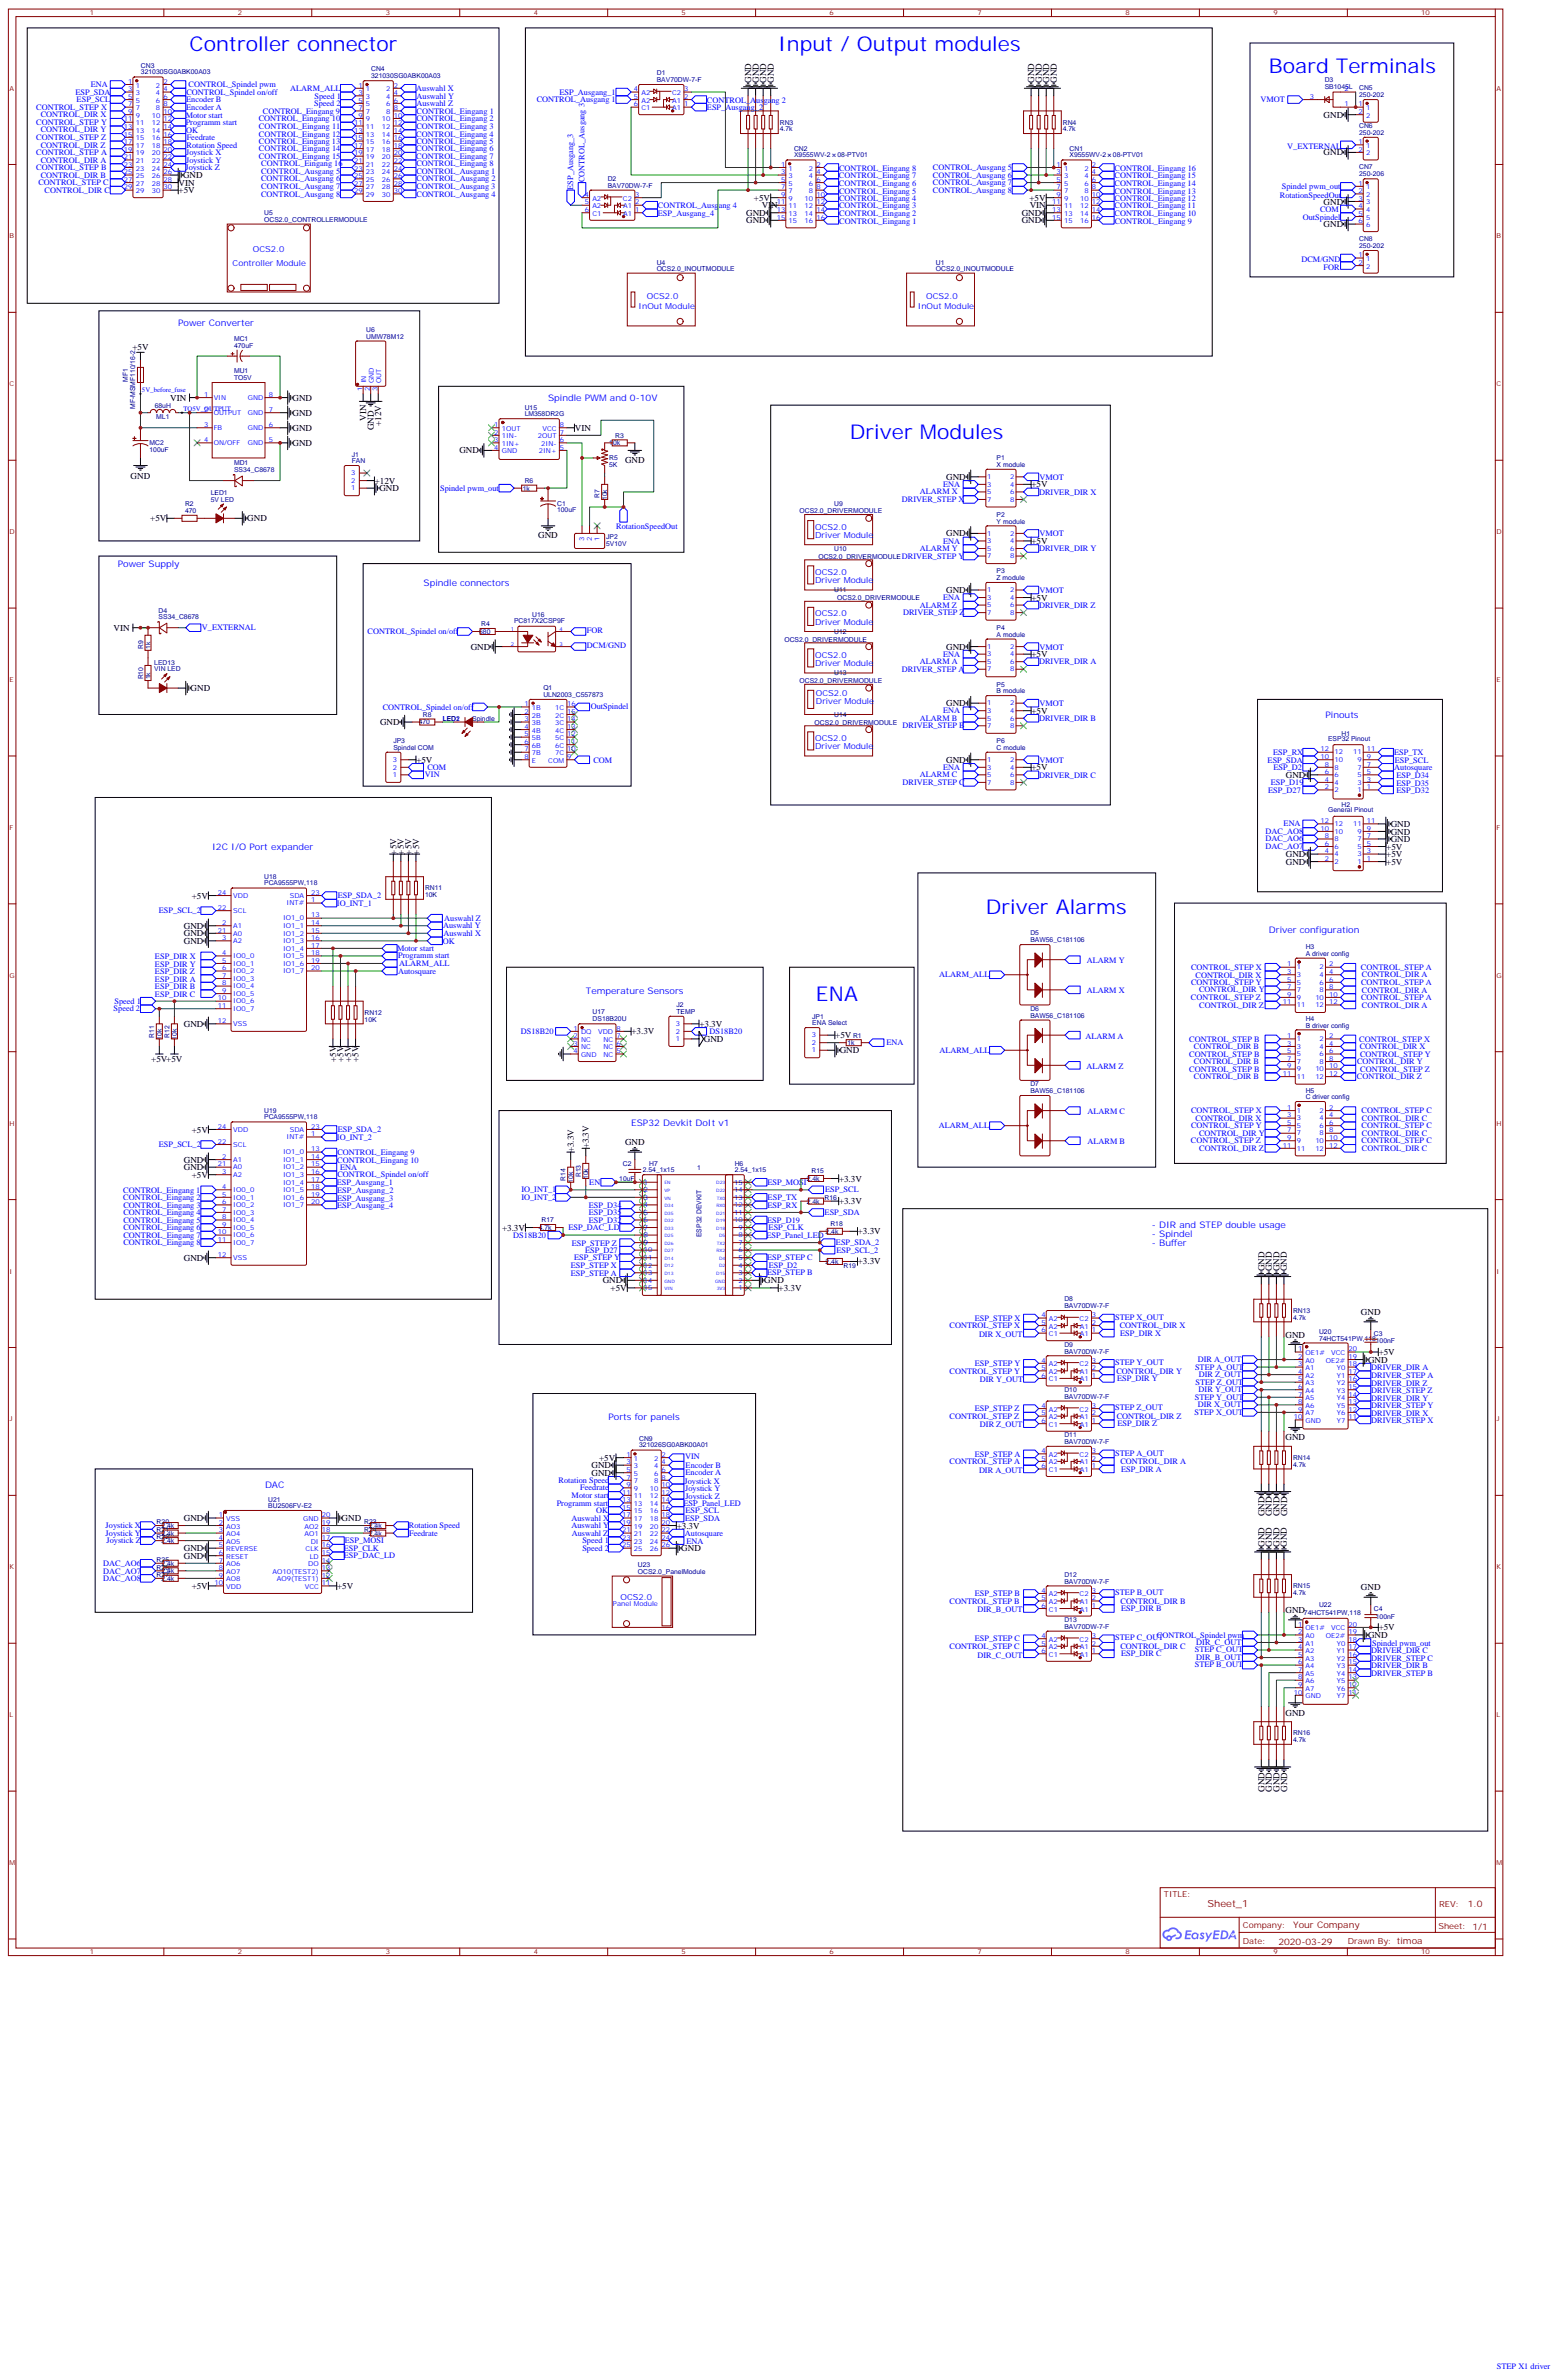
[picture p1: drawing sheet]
<svg xmlns="http://www.w3.org/2000/svg" width="729mm" height="1112mm" viewBox="0 0 729 1112" stroke-linecap="round" stroke-linejoin="round" font-family="sans-serif">
<defs><g id="words">
<g font-size="9.5" fill="#00f">
<text x="89" y="24">Controller connector</text>
<text x="364" y="24">Input / Output modules</text>
<text x="593" y="34">Board Terminals</text>
<text x="397" y="205">Driver Modules</text>
<text x="461" y="428">Driver Alarms</text>
<text x="381" y="468">ENA</text>
</g>
<text font-size="4.6" fill="#800" x="564" y="892">Sheet_1</text>
<g font-size="4.2">
<text x="351" y="39" transform="rotate(-90 351 39)">GND</text>
<text x="355" y="39" transform="rotate(-90 355 39)">GND</text>
<text x="358" y="39" transform="rotate(-90 358 39)">GND</text>
<text x="362" y="39" transform="rotate(-90 362 39)">GND</text>
<text x="483" y="39" transform="rotate(-90 483 39)">GND</text>
<text x="487" y="39" transform="rotate(-90 487 39)">GND</text>
<text x="490" y="39" transform="rotate(-90 490 39)">GND</text>
<text x="494" y="39" transform="rotate(-90 494 39)">GND</text>
<text x="619" y="55">GND</text>
<text x="619" y="73">GND</text>
<text x="86" y="83">GND</text>
<text x="83" y="87">VIN</text>
<text x="83" y="90">+5V</text>
<text x="352" y="94">+5V</text>
<text x="481" y="94">+5V</text>
<text x="619" y="96">GND</text>
<text x="349" y="101">GND</text>
<text x="356" y="97">VIN</text>
<text x="478" y="101">GND</text>
<text x="481" y="97">VIN</text>
<text x="349" y="104">GND</text>
<text x="478" y="104">GND</text>
<text x="619" y="106">GND</text>
<text x="62" y="164">+5V</text>
<text x="80" y="187">VIN</text>
<text x="137" y="187">GND</text>
<text x="137" y="194">GND</text>
<text x="171" y="197" transform="rotate(-90 171 197)">VIN</text>
<text x="137" y="201">GND</text>
<text x="175" y="201" transform="rotate(-90 175 201)">GND</text>
<text x="178" y="199" transform="rotate(-90 178 199)">+12V</text>
<text x="269" y="201">VIN</text>
<text x="137" y="208">GND</text>
<text x="215" y="212">GND</text>
<text x="292" y="217">GND</text>
<text x="61" y="224">GND</text>
<text x="175" y="226">+12V</text>
<text x="442" y="224">GND</text>
<text x="482" y="228">+5V</text>
<text x="177" y="230">GND</text>
<text x="70" y="244">+5V</text>
<text x="116" y="244">GND</text>
<text x="252" y="252">GND</text>
<text x="442" y="251">GND</text>
<text x="482" y="254">+5V</text>
<text x="442" y="277">GND</text>
<text x="482" y="281">+5V</text>
<text x="53" y="295">VIN</text>
<text x="220" y="304">GND</text>
<text x="442" y="304">GND</text>
<text x="482" y="307">+5V</text>
<text x="89" y="323">GND</text>
<text x="442" y="330">GND</text>
<text x="482" y="334">+5V</text>
<text x="178" y="339">GND</text>
<text x="195" y="357">+5V</text>
<text x="442" y="357">GND</text>
<text x="482" y="360">+5V</text>
<text x="601" y="364">GND</text>
<text x="650" y="387">GND</text>
<text x="650" y="390">GND</text>
<text x="650" y="394">GND</text>
<text x="185" y="400" transform="rotate(-90 185 400)">+5V</text>
<text x="189" y="400" transform="rotate(-90 189 400)">+5V</text>
<text x="192" y="400" transform="rotate(-90 192 400)">+5V</text>
<text x="196" y="400" transform="rotate(-90 196 400)">+5V</text>
<text x="601" y="401">GND</text>
<text x="648" y="397">+5V</text>
<text x="648" y="401">+5V</text>
<text x="601" y="404">GND</text>
<text x="648" y="404">+5V</text>
<text x="90" y="420">+5V</text>
<text x="86" y="438">GND</text>
<text x="86" y="434">GND</text>
<text x="86" y="441">GND</text>
<text x="86" y="480">GND</text>
<text x="295" y="484">+3.3V</text>
<text x="327" y="480">+3.3V</text>
<text x="390" y="485">+5V</text>
<text x="329" y="487">GND</text>
<text x="71" y="497">+5V+5V</text>
<text x="157" y="497" transform="rotate(-90 157 497)">+5V</text>
<text x="161" y="497" transform="rotate(-90 161 497)">+5V</text>
<text x="164" y="497" transform="rotate(-90 164 497)">+5V</text>
<text x="168" y="497" transform="rotate(-90 168 497)">+5V</text>
<text x="393" y="492">GND</text>
<text x="90" y="530">+5V</text>
<text x="268" y="539" transform="rotate(-90 268 539)">+3.3V</text>
<text x="275" y="537" transform="rotate(-90 275 537)">+3.3V</text>
<text x="292" y="536">GND</text>
<text x="86" y="544">GND</text>
<text x="86" y="547">GND</text>
<text x="90" y="551">+5V</text>
<text x="392" y="552">+3.3V</text>
<text x="392" y="563">+3.3V</text>
<text x="235" y="575">+3.3V</text>
<text x="401" y="577">+3.3V</text>
<text x="86" y="589">GND</text>
<text x="401" y="591">+3.3V</text>
<text x="591" y="594" transform="rotate(-90 591 594)">GND</text>
<text x="594" y="594" transform="rotate(-90 594 594)">GND</text>
<text x="598" y="594" transform="rotate(-90 598 594)">GND</text>
<text x="602" y="594" transform="rotate(-90 602 594)">GND</text>
<text x="282" y="600">GND</text>
<text x="285" y="604">+5V</text>
<text x="357" y="600">GND</text>
<text x="364" y="604">+3.3V</text>
<text x="636" y="615">GND</text>
<text x="601" y="625">GND</text>
<text x="644" y="634">+5V</text>
<text x="639" y="637">GND</text>
<text x="601" y="674">GND</text>
<text x="280" y="683">+5V</text>
<text x="276" y="687">GND</text>
<text x="276" y="690">GND</text>
<text x="86" y="711">GND</text>
<text x="160" y="711">GND</text>
<text x="591" y="709" transform="rotate(-90 591 709)">GND</text>
<text x="594" y="709" transform="rotate(-90 594 709)">GND</text>
<text x="598" y="709" transform="rotate(-90 598 709)">GND</text>
<text x="602" y="709" transform="rotate(-90 602 709)">GND</text>
<text x="316" y="715">+3.3V</text>
<text x="86" y="725">GND</text>
<text x="318" y="725">GND</text>
<text x="591" y="723" transform="rotate(-90 591 723)">GND</text>
<text x="594" y="723" transform="rotate(-90 594 723)">GND</text>
<text x="598" y="723" transform="rotate(-90 598 723)">GND</text>
<text x="602" y="723" transform="rotate(-90 602 723)">GND</text>
<text x="86" y="729">GND</text>
<text x="90" y="743">+5V</text>
<text x="158" y="743">+5V</text>
<text x="636" y="744">GND</text>
<text x="601" y="754">GND</text>
<text x="639" y="766">GND</text>
<text x="644" y="762">+5V</text>
<text x="601" y="802">GND</text>
<text x="591" y="838" transform="rotate(-90 591 838)">GND</text>
<text x="594" y="838" transform="rotate(-90 594 838)">GND</text>
<text x="598" y="838" transform="rotate(-90 598 838)">GND</text>
<text x="602" y="838" transform="rotate(-90 602 838)">GND</text>
</g>
<g font-size="4.2" fill="#00f">
<text x="83" y="152">Power Converter</text>
<text x="256" y="188">Spindle PWM and 0-10V</text>
<text x="55" y="265">Power Supply</text>
<text x="198" y="274">Spindle connectors</text>
<text x="620" y="336">Pinouts</text>
<text x="99" y="398">I2C I/O Port expander</text>
<text x="593" y="436">Driver configuration</text>
<text x="274" y="465">Temperature Sensors</text>
<text x="295" y="526">ESP32 Devkit DoIt v1</text>
<text x="538" y="574">- DIR and STEP double usage</text>
<text x="538" y="578">- Spindel</text>
<text x="538" y="582">- Buffer</text>
<text x="284" y="664">Ports for panels</text>
<text x="124" y="696">DAC</text>
</g>
<g font-size="4.2" fill="#800">
<text x="686" y="892">1.0</text>
<text x="604" y="901">Your Company</text>
<text x="598" y="909">2020-03-29</text>
</g>
<g font-size="3.9" fill="#00f">
<text x="42" y="41">ENA</text>
<text x="88" y="41">CONTROL_Spindel pwm</text>
<text x="35" y="44">ESP_SDA</text>
<text x="36" y="48">ESP_SCL</text>
<text x="87" y="48">Encoder B</text>
<text x="87" y="44">CONTROL_Spindel on/off</text>
<text x="136" y="43">ALARM_ALL</text>
<text x="147" y="46">Speed 1</text>
<text x="195" y="43">Auswahl X</text>
<text x="195" y="46">Auswahl Y</text>
<text x="251" y="48">CONTROL_Ausgang 1</text>
<text x="261" y="44">ESP_Ausgang_1</text>
<text x="330" y="48">CONTROL_Ausgang 2</text>
<text x="589" y="48">VMOT</text>
<text x="17" y="51">CONTROL_STEP X</text>
<text x="87" y="51">Encoder A</text>
<text x="123" y="53">CONTROL_Eingang 9</text>
<text x="147" y="50">Speed 2</text>
<text x="195" y="50">Auswahl Z</text>
<text x="195" y="53">CONTROL_Eingang 1</text>
<text x="330" y="51">ESP_Ausgang_2</text>
<text x="17" y="58">CONTROL_STEP Y</text>
<text x="19" y="55">CONTROL_DIR X</text>
<text x="87" y="59">Programm start</text>
<text x="87" y="55">Motor start</text>
<text x="121" y="57">CONTROL_Eingang 10</text>
<text x="195" y="57">CONTROL_Eingang 2</text>
<text x="17" y="65">CONTROL_STEP Z</text>
<text x="19" y="62">CONTROL_DIR Y</text>
<text x="87" y="62">OK</text>
<text x="87" y="66">Feedrate</text>
<text x="121" y="60">CONTROL_Eingang 11</text>
<text x="121" y="64">CONTROL_Eingang 12</text>
<text x="195" y="64">CONTROL_Eingang 4</text>
<text x="195" y="60">CONTROL_Eingang 3</text>
<text x="19" y="69">CONTROL_DIR Z</text>
<text x="87" y="69">Rotation Speed</text>
<text x="121" y="67">CONTROL_Eingang 13</text>
<text x="121" y="71">CONTROL_Eingang 14</text>
<text x="195" y="71">CONTROL_Eingang 6</text>
<text x="195" y="67">CONTROL_Eingang 5</text>
<text x="602" y="70">V_EXTERNAL</text>
<text x="17" y="73">CONTROL_STEP A</text>
<text x="19" y="76">CONTROL_DIR A</text>
<text x="87" y="76">Joystick Y</text>
<text x="87" y="73">Joystick X</text>
<text x="121" y="74">CONTROL_Eingang 15</text>
<text x="122" y="78">CONTROL_Eingang 16</text>
<text x="195" y="74">CONTROL_Eingang 7</text>
<text x="195" y="78">CONTROL_Eingang 8</text>
<text x="17" y="80">CONTROL_STEP B</text>
<text x="19" y="83">CONTROL_DIR B</text>
<text x="87" y="80">Joystick Z</text>
<text x="122" y="81">CONTROL_Ausgang 5</text>
<text x="195" y="81">CONTROL_Ausgang 1</text>
<text x="392" y="83">CONTROL_Eingang 7</text>
<text x="392" y="80">CONTROL_Eingang 8</text>
<text x="436" y="83">CONTROL_Ausgang 6</text>
<text x="436" y="80">CONTROL_Ausgang 5</text>
<text x="521" y="83">CONTROL_Eingang 15</text>
<text x="521" y="80">CONTROL_Eingang 16</text>
<text x="18" y="87">CONTROL_STEP C</text>
<text x="122" y="85">CONTROL_Ausgang 6</text>
<text x="122" y="88">CONTROL_Ausgang 7</text>
<text x="195" y="88">CONTROL_Ausgang 3</text>
<text x="195" y="85">CONTROL_Ausgang 2</text>
<text x="268" y="89" transform="rotate(-90 268 89)">ESP_Ausgang_3</text>
<text x="273" y="85" transform="rotate(-90 273 85)">CONTROL_Ausgang 3</text>
<text x="392" y="87">CONTROL_Eingang 6</text>
<text x="436" y="87">CONTROL_Ausgang 7</text>
<text x="521" y="87">CONTROL_Eingang 14</text>
<text x="599" y="89">Spindel pwm_out</text>
<text x="21" y="90">CONTROL_DIR C</text>
<text x="122" y="92">CONTROL_Ausgang 8</text>
<text x="195" y="92">CONTROL_Ausgang 4</text>
<text x="392" y="94">CONTROL_Eingang 4</text>
<text x="392" y="90">CONTROL_Eingang 5</text>
<text x="436" y="90">CONTROL_Ausgang 8</text>
<text x="521" y="94">CONTROL_Eingang 12</text>
<text x="521" y="90">CONTROL_Eingang 13</text>
<text x="598" y="93">RotationSpeedOut</text>
<text x="307" y="97">CONTROL_Ausgang 4</text>
<text x="307" y="101">ESP_Ausgang_4</text>
<text x="392" y="97">CONTROL_Eingang 3</text>
<text x="392" y="101">CONTROL_Eingang 2</text>
<text x="521" y="97">CONTROL_Eingang 11</text>
<text x="521" y="101">CONTROL_Eingang 10</text>
<text x="617" y="99">COM</text>
<text x="392" y="105">CONTROL_Eingang 1</text>
<text x="521" y="105">CONTROL_Eingang 9</text>
<text x="609" y="103">OutSpindel</text>
<text x="118" y="118">OCS2.0</text>
<text x="109" y="125">Controller Module</text>
<text x="608" y="122">DCM/GND</text>
<text x="619" y="126">FOR</text>
<text x="302" y="140">OCS2.0</text>
<text x="433" y="140">OCS2.0</text>
<text x="298" y="145">InOut Module</text>
<text x="429" y="145">InOut Module</text>
<text x="441" y="228">ENA</text>
<text x="486" y="224">VMOT</text>
<text x="206" y="229">Spindel pwm_out</text>
<text x="430" y="231">ALARM X</text>
<text x="486" y="231">DRIVER_DIR X</text>
<text x="422" y="235">DRIVER_STEP X</text>
<text x="288" y="247">RotationSpeedOut</text>
<text x="381" y="248">OCS2.0</text>
<text x="381" y="252">Driver Module</text>
<text x="486" y="251">VMOT</text>
<text x="430" y="258">ALARM Y</text>
<text x="441" y="254">ENA</text>
<text x="486" y="258">DRIVER_DIR Y</text>
<text x="422" y="261">DRIVER_STEP Y</text>
<text x="381" y="269">OCS2.0</text>
<text x="381" y="273">Driver Module</text>
<text x="441" y="281">ENA</text>
<text x="486" y="277">VMOT</text>
<text x="422" y="288">DRIVER_STEP Z</text>
<text x="430" y="284">ALARM Z</text>
<text x="486" y="284">DRIVER_DIR Z</text>
<text x="381" y="288">OCS2.0</text>
<text x="381" y="292">Driver Module</text>
<text x="94" y="294">V_EXTERNAL</text>
<text x="172" y="297">CONTROL_Spindel on/off</text>
<text x="274" y="296">FOR</text>
<text x="274" y="303">DCM/GND</text>
<text x="486" y="304">VMOT</text>
<text x="381" y="308">OCS2.0</text>
<text x="381" y="312">Driver Module</text>
<text x="430" y="311">ALARM A</text>
<text x="441" y="307">ENA</text>
<text x="486" y="311">DRIVER_DIR A</text>
<text x="422" y="314">DRIVER_STEP A</text>
<text x="381" y="325">OCS2.0</text>
<text x="381" y="329">Driver Module</text>
<text x="179" y="332">CONTROL_Spindel on/off</text>
<text x="276" y="331">OutSpindel</text>
<text x="441" y="334">ENA</text>
<text x="486" y="330">VMOT</text>
<text x="422" y="341">DRIVER_STEP B</text>
<text x="430" y="337">ALARM B</text>
<text x="486" y="337">DRIVER_DIR B</text>
<text x="381" y="346">OCS2.0</text>
<text x="381" y="350">Driver Module</text>
<text x="595" y="353">ESP_RX</text>
<text x="652" y="353">ESP_TX</text>
<text x="277" y="357">COM</text>
<text x="486" y="357">VMOT</text>
<text x="592" y="357">ESP_SDA</text>
<text x="652" y="357">ESP_SCL</text>
<text x="199" y="363">VIN</text>
<text x="200" y="360">COM</text>
<text x="430" y="364">ALARM C</text>
<text x="441" y="360">ENA</text>
<text x="486" y="364">DRIVER_DIR C</text>
<text x="595" y="360">ESP_D2</text>
<text x="652" y="360">Autosquare</text>
<text x="653" y="364">ESP_D34</text>
<text x="422" y="367">DRIVER_STEP C</text>
<text x="593" y="371">ESP_D27</text>
<text x="594" y="367">ESP_D19</text>
<text x="653" y="367">ESP_D35</text>
<text x="653" y="371">ESP_D32</text>
<text x="592" y="390">DAC_AO8</text>
<text x="600" y="386">ENA</text>
<text x="592" y="393">DAC_AO6</text>
<text x="592" y="397">DAC_AO7</text>
<text x="158" y="420">ESP_SDA_2</text>
<text x="157" y="424">IO_INT_1</text>
<text x="74" y="427">ESP_SCL_2</text>
<text x="208" y="431">Auswahl Z</text>
<text x="207" y="434">Auswahl Y</text>
<text x="207" y="438">Auswahl X</text>
<text x="207" y="441">OK</text>
<text x="72" y="448">ESP_DIR X</text>
<text x="186" y="445">Motor start</text>
<text x="186" y="448">Programm start</text>
<text x="72" y="452">ESP_DIR Y</text>
<text x="72" y="455">ESP_DIR Z</text>
<text x="186" y="455">Autosquare</text>
<text x="187" y="452">ALARM_ALL</text>
<text x="508" y="450">ALARM Y</text>
<text x="557" y="454">CONTROL_STEP X</text>
<text x="636" y="454">CONTROL_STEP A</text>
<text x="72" y="459">ESP_DIR A</text>
<text x="439" y="457">ALARM_ALL</text>
<text x="557" y="461">CONTROL_STEP Y</text>
<text x="559" y="457">CONTROL_DIR X</text>
<text x="636" y="461">CONTROL_STEP A</text>
<text x="637" y="457">CONTROL_DIR A</text>
<text x="72" y="463">ESP_DIR B</text>
<text x="72" y="466">ESP_DIR C</text>
<text x="508" y="464">ALARM X</text>
<text x="557" y="468">CONTROL_STEP Z</text>
<text x="560" y="464">CONTROL_DIR Y</text>
<text x="636" y="468">CONTROL_STEP A</text>
<text x="637" y="464">CONTROL_DIR A</text>
<text x="53" y="473">Speed 2</text>
<text x="53" y="469">Speed 1</text>
<text x="561" y="471">CONTROL_DIR Z</text>
<text x="637" y="471">CONTROL_DIR A</text>
<text x="243" y="483">DS18B20</text>
<text x="332" y="483">DS18B20</text>
<text x="507" y="486">ALARM A</text>
<text x="414" y="489">ENA</text>
<text x="556" y="487">CONTROL_STEP B</text>
<text x="558" y="491">CONTROL_DIR B</text>
<text x="635" y="487">CONTROL_STEP X</text>
<text x="636" y="491">CONTROL_DIR X</text>
<text x="439" y="492">ALARM_ALL</text>
<text x="556" y="494">CONTROL_STEP B</text>
<text x="558" y="498">CONTROL_DIR B</text>
<text x="634" y="498">CONTROL_DIR Y</text>
<text x="636" y="494">CONTROL_STEP Y</text>
<text x="508" y="500">ALARM Z</text>
<text x="556" y="501">CONTROL_STEP B</text>
<text x="636" y="501">CONTROL_STEP Z</text>
<text x="558" y="505">CONTROL_DIR B</text>
<text x="634" y="505">CONTROL_DIR Z</text>
<text x="508" y="521">ALARM C</text>
<text x="557" y="521">CONTROL_STEP X</text>
<text x="636" y="521">CONTROL_STEP C</text>
<text x="439" y="528">ALARM_ALL</text>
<text x="557" y="528">CONTROL_STEP Y</text>
<text x="559" y="524">CONTROL_DIR X</text>
<text x="636" y="528">CONTROL_STEP C</text>
<text x="637" y="524">CONTROL_DIR C</text>
<text x="157" y="533">IO_INT_2</text>
<text x="158" y="529">ESP_SDA_2</text>
<text x="560" y="531">CONTROL_DIR Y</text>
<text x="637" y="531">CONTROL_DIR C</text>
<text x="74" y="536">ESP_SCL_2</text>
<text x="508" y="535">ALARM B</text>
<text x="557" y="535">CONTROL_STEP Z</text>
<text x="561" y="538">CONTROL_DIR Z</text>
<text x="636" y="535">CONTROL_STEP C</text>
<text x="637" y="538">CONTROL_DIR C</text>
<text x="158" y="544">CONTROL_Eingang 10</text>
<text x="158" y="540">CONTROL_Eingang 9</text>
<text x="158" y="551">CONTROL_Spindel on/off</text>
<text x="159" y="547">ENA</text>
<text x="58" y="558">CONTROL_Eingang 1</text>
<text x="157" y="554">ESP_Ausgang_1</text>
<text x="158" y="558">ESP_Ausgang_2</text>
<text x="244" y="557">IO_INT_1</text>
<text x="275" y="554">EN</text>
<text x="359" y="554">ESP_MOSI</text>
<text x="386" y="558">ESP_SCL</text>
<text x="58" y="561">CONTROL_Eingang 2</text>
<text x="158" y="561">ESP_Ausgang_3</text>
<text x="244" y="561">IO_INT_2</text>
<text x="359" y="561">ESP_TX</text>
<text x="58" y="565">CONTROL_Eingang 3</text>
<text x="58" y="568">CONTROL_Eingang 4</text>
<text x="158" y="565">ESP_Ausgang_4</text>
<text x="275" y="568">ESP_D35</text>
<text x="275" y="565">ESP_D34</text>
<text x="359" y="565">ESP_RX</text>
<text x="385" y="568">ESP_SDA</text>
<text x="58" y="572">CONTROL_Eingang 5</text>
<text x="58" y="575">CONTROL_Eingang 6</text>
<text x="266" y="575">ESP_DAC_LD</text>
<text x="275" y="572">ESP_D32</text>
<text x="359" y="572">ESP_D19</text>
<text x="359" y="575">ESP_CLK</text>
<text x="58" y="579">CONTROL_Eingang 7</text>
<text x="240" y="579">DS18B20</text>
<text x="358" y="579">ESP_Panel_LED</text>
<text x="58" y="582">CONTROL_Eingang 8</text>
<text x="267" y="582">ESP_STEP Z</text>
<text x="273" y="586">ESP_D27</text>
<text x="391" y="582">ESP_SDA_2</text>
<text x="391" y="586">ESP_SCL_2</text>
<text x="267" y="593">ESP_STEP X</text>
<text x="268" y="589">ESP_STEP Y</text>
<text x="359" y="589">ESP_STEP C</text>
<text x="359" y="593">ESP_D2</text>
<text x="267" y="596">ESP_STEP A</text>
<text x="359" y="596">ESP_STEP B</text>
<text x="456" y="618">ESP_STEP X</text>
<text x="521" y="617">STEP X_OUT</text>
<text x="444" y="621">CONTROL_STEP X</text>
<text x="523" y="621">CONTROL_DIR X</text>
<text x="458" y="625">DIR X_OUT</text>
<text x="524" y="624">ESP_DIR X</text>
<text x="456" y="639">ESP_STEP Y</text>
<text x="521" y="638">STEP Y_OUT</text>
<text x="559" y="640">STEP A_OUT</text>
<text x="560" y="637">DIR A_OUT</text>
<text x="641" y="641">DRIVER_DIR A</text>
<text x="444" y="642">CONTROL_STEP Y</text>
<text x="458" y="646">DIR Y_OUT</text>
<text x="522" y="642">CONTROL_DIR Y</text>
<text x="522" y="646">ESP_DIR Y</text>
<text x="559" y="647">STEP Z_OUT</text>
<text x="560" y="644">DIR Z_OUT</text>
<text x="641" y="648">DRIVER_DIR Z</text>
<text x="641" y="644">DRIVER_STEP A</text>
<text x="560" y="651">DIR Y_OUT</text>
<text x="641" y="651">DRIVER_STEP Z</text>
<text x="456" y="660">ESP_STEP Z</text>
<text x="521" y="659">STEP Z_OUT</text>
<text x="558" y="654">STEP Y_OUT</text>
<text x="560" y="658">DIR X_OUT</text>
<text x="641" y="658">DRIVER_STEP Y</text>
<text x="641" y="655">DRIVER_DIR Y</text>
<text x="444" y="663">CONTROL_STEP Z</text>
<text x="522" y="663">CONTROL_DIR Z</text>
<text x="558" y="662">STEP X_OUT</text>
<text x="641" y="665">DRIVER_STEP X</text>
<text x="641" y="662">DRIVER_DIR X</text>
<text x="458" y="667">DIR Z_OUT</text>
<text x="522" y="667">ESP_DIR Z</text>
<text x="320" y="682">VIN</text>
<text x="456" y="681">ESP_STEP A</text>
<text x="521" y="681">STEP A_OUT</text>
<text x="320" y="690">Encoder A</text>
<text x="320" y="686">Encoder B</text>
<text x="444" y="685">CONTROL_STEP A</text>
<text x="458" y="689">DIR A_OUT</text>
<text x="524" y="685">CONTROL_DIR A</text>
<text x="524" y="688">ESP_DIR A</text>
<text x="261" y="693">Rotation Speed</text>
<text x="320" y="694">Joystick X</text>
<text x="267" y="700">Motor start</text>
<text x="271" y="697">Feedrate</text>
<text x="320" y="697">Joystick Y</text>
<text x="320" y="701">Joystick Z</text>
<text x="260" y="704">Programm start</text>
<text x="279" y="707">OK</text>
<text x="319" y="704">ESP_Panel_LED</text>
<text x="320" y="708">ESP_SCL</text>
<text x="267" y="711">Auswahl X</text>
<text x="320" y="711">ESP_SDA</text>
<text x="49" y="715">Joystick X</text>
<text x="49" y="718">Joystick Y</text>
<text x="191" y="714">Rotation Speed</text>
<text x="191" y="718">Feedrate</text>
<text x="267" y="715">Auswahl Y</text>
<text x="267" y="718">Auswahl Z</text>
<text x="320" y="718">Autosquare</text>
<text x="50" y="722">Joystick Z</text>
<text x="161" y="725">ESP_CLK</text>
<text x="161" y="722">ESP_MOSI</text>
<text x="272" y="722">Speed 1</text>
<text x="272" y="725">Speed 2</text>
<text x="321" y="722">ENA</text>
<text x="161" y="729">ESP_DAC_LD</text>
<text x="48" y="732">DAC_AO6</text>
<text x="48" y="736">DAC_AO7</text>
<text x="48" y="739">DAC_AO8</text>
<text x="290" y="748">OCS2.0</text>
<text x="444" y="750">CONTROL_STEP B</text>
<text x="456" y="746">ESP_STEP B</text>
<text x="521" y="746">STEP B_OUT</text>
<text x="524" y="750">CONTROL_DIR B</text>
<text x="457" y="754">DIR_B_OUT</text>
<text x="524" y="753">ESP_DIR B</text>
<text x="456" y="768">ESP_STEP C</text>
<text x="521" y="767">STEP C_OUT</text>
<text x="541" y="766">CONTROL_Spindel pwm</text>
<text x="444" y="771">CONTROL_STEP C</text>
<text x="524" y="771">CONTROL_DIR C</text>
<text x="558" y="773">STEP C_OUT</text>
<text x="559" y="769">DIR_C_OUT</text>
<text x="641" y="773">DRIVER_DIR C</text>
<text x="641" y="770">Spindel pwm_out</text>
<text x="457" y="775">DIR_C_OUT</text>
<text x="524" y="774">ESP_DIR C</text>
<text x="558" y="780">STEP B_OUT</text>
<text x="559" y="776">DIR_B_OUT</text>
<text x="641" y="777">DRIVER_STEP C</text>
<text x="641" y="780">DRIVER_DIR B</text>
<text x="641" y="784">DRIVER_STEP B</text>
<text x="700" y="1108">STEP X1 driver</text>
</g>
<g font-size="3.9" fill="#800">
<text x="544" y="887">TITLE:</text>
<text x="673" y="892">REV:</text>
<text x="581" y="901">Company:</text>
<text x="672" y="902">Sheet: 1/1</text>
<text x="581" y="909">Date:</text>
<text x="630" y="909">Drawn By: timoa</text>
</g>
<g font-size="3.2" fill="#800">
<text x="42" y="7">1</text>
<text x="111" y="7">2</text>
<text x="180" y="7">3</text>
<text x="249" y="7">4</text>
<text x="319" y="7">5</text>
<text x="388" y="7">6</text>
<text x="457" y="7">7</text>
<text x="526" y="7">8</text>
<text x="595" y="7">9</text>
<text x="664" y="7">10</text>
<text x="4" y="42">A</text>
<text x="699" y="42">A</text>
<text x="4" y="111">B</text>
<text x="699" y="111">B</text>
<text x="4" y="181">C</text>
<text x="699" y="181">C</text>
<text x="4" y="250">D</text>
<text x="699" y="250">D</text>
<text x="4" y="319">E</text>
<text x="699" y="319">E</text>
<text x="4" y="388">F</text>
<text x="699" y="388">F</text>
<text x="4" y="457">G</text>
<text x="699" y="457">G</text>
<text x="4" y="526">H</text>
<text x="699" y="526">H</text>
<text x="4" y="595">I</text>
<text x="699" y="595">I</text>
<text x="4" y="665">J</text>
<text x="699" y="665">J</text>
<text x="4" y="734">K</text>
<text x="699" y="734">K</text>
<text x="4" y="803">L</text>
<text x="699" y="803">L</text>
<text x="4" y="872">M</text>
<text x="699" y="872">M</text>
<text x="42" y="914">1</text>
<text x="111" y="914">2</text>
<text x="180" y="914">3</text>
<text x="249" y="914">4</text>
<text x="319" y="914">5</text>
<text x="388" y="914">6</text>
<text x="457" y="914">7</text>
<text x="526" y="914">8</text>
<text x="595" y="914">9</text>
<text x="664" y="914">10</text>
</g>
<g font-size="3.2" fill="#000080">
<text x="66" y="35">321030SG0ABK00A03</text>
<text x="66" y="32">CN3</text>
<text x="173" y="33">CN4</text>
<text x="307" y="35">D1</text>
<text x="173" y="37">321030SG0ABK00A03</text>
<text x="307" y="38">BAV70DW-7-F</text>
<text x="619" y="42">SB1045L</text>
<text x="619" y="38">D3</text>
<text x="635" y="45">250-202</text>
<text x="635" y="42">CN5</text>
<text x="364" y="58">RN3</text>
<text x="497" y="58">RN4</text>
<text x="635" y="60">CN6</text>
<text x="364" y="61">4.7k</text>
<text x="497" y="61">4.7k</text>
<text x="635" y="63">250-202</text>
<text x="371" y="71">CN2</text>
<text x="500" y="71">CN1</text>
<text x="371" y="74">X9555WV-2</text>
<text x="391" y="74">08-PTV01</text>
<text x="500" y="74">X9555WV-2</text>
<text x="520" y="74">08-PTV01</text>
<text x="635" y="82">250-206</text>
<text x="635" y="79">CN7</text>
<text x="284" y="88">BAV70DW-7-F</text>
<text x="284" y="85">D2</text>
<text x="124" y="101">U5</text>
<text x="124" y="104">OCS2.0_CONTROLLERMODULE</text>
<text x="635" y="113">CN8</text>
<text x="635" y="116">250-202</text>
<text x="307" y="124">U4</text>
<text x="437" y="124">U1</text>
<text x="307" y="127">OCS2.0_INOUTMODULE</text>
<text x="437" y="127">OCS2.0_INOUTMODULE</text>
<text x="171" y="155">U6</text>
<text x="109" y="159">MC1</text>
<text x="171" y="158">UMW78M12</text>
<text x="109" y="163">470uF</text>
<text x="60" y="179" transform="rotate(-90 60 179)">MF1</text>
<text x="109" y="178">TO5V</text>
<text x="109" y="175">MU1</text>
<text x="63" y="191" transform="rotate(-90 63 191)">MF-MSMF110/16-2</text>
<text x="72" y="191">68uH</text>
<text x="245" y="192">U15</text>
<text x="73" y="196">ML1</text>
<text x="245" y="195">LM358DR2G</text>
<text x="70" y="208">MC2</text>
<text x="285" y="208">10k</text>
<text x="288" y="205">R3</text>
<text x="70" y="211">100uF</text>
<text x="164" y="214">J1</text>
<text x="285" y="215">R5</text>
<text x="466" y="215">P1</text>
<text x="109" y="221">SS34_C8678</text>
<text x="109" y="218">MD1</text>
<text x="164" y="217">FAN</text>
<text x="285" y="218">5K</text>
<text x="466" y="218">X module</text>
<text x="245" y="226">R6</text>
<text x="99" y="231">LED1</text>
<text x="244" y="229">1k</text>
<text x="280" y="233" transform="rotate(-90 280 233)">R7</text>
<text x="284" y="234" transform="rotate(-90 284 234)">10k</text>
<text x="86" y="240">470</text>
<text x="86" y="237">R2</text>
<text x="99" y="235">5V LED</text>
<text x="260" y="240">100uF</text>
<text x="260" y="236">C1</text>
<text x="390" y="236">U9</text>
<text x="374" y="240">OCS2.0_DRIVERMODULE</text>
<text x="466" y="245">Y module</text>
<text x="466" y="242">P2</text>
<text x="283" y="252">JP2</text>
<text x="283" y="255">5V10V</text>
<text x="390" y="258">U10</text>
<text x="383" y="261">OCS2.0_DRIVERMODULE</text>
<text x="466" y="268">P3</text>
<text x="466" y="271">Z module</text>
<text x="390" y="277">U11</text>
<text x="391" y="281">OCS2.0_DRIVERMODULE</text>
<text x="74" y="287">D4</text>
<text x="74" y="290">SS34_C8678</text>
<text x="225" y="293">R4</text>
<text x="240" y="291">PC817X2CSP9F</text>
<text x="249" y="288">U16</text>
<text x="224" y="296">680</text>
<text x="367" y="300">OCS2.0_DRIVERMODULE</text>
<text x="390" y="296">U12</text>
<text x="466" y="298">A module</text>
<text x="466" y="295">P4</text>
<text x="67" y="304" transform="rotate(-90 67 304)">R9</text>
<text x="70" y="304" transform="rotate(-90 70 304)">1k</text>
<text x="72" y="311">LED13</text>
<text x="67" y="318" transform="rotate(-90 67 318)">R10</text>
<text x="70" y="318" transform="rotate(-90 70 318)">1k</text>
<text x="72" y="314">VIN LED</text>
<text x="390" y="316">U13</text>
<text x="254" y="323">Q1</text>
<text x="374" y="319">OCS2.0_DRIVERMODULE</text>
<text x="466" y="321">P5</text>
<text x="254" y="326">ULN2003_C557873</text>
<text x="466" y="324">B module</text>
<text x="198" y="335">R8</text>
<text x="390" y="335">U14</text>
<text x="196" y="339">470</text>
<text x="207" y="337">LED2</text>
<text x="221" y="337">Spindle</text>
<text x="381" y="339">OCS2.0_DRIVERMODULE</text>
<text x="184" y="348">JP3</text>
<text x="466" y="347">P6</text>
<text x="621" y="346">ESP32 Pinout</text>
<text x="627" y="344">H1</text>
<text x="184" y="351">Spindel COM</text>
<text x="466" y="351">C module</text>
<text x="627" y="377">H2</text>
<text x="621" y="380">General Pinout</text>
<text x="123" y="411">U18</text>
<text x="123" y="414">PCA9555PW,118</text>
<text x="199" y="420">10K</text>
<text x="199" y="416">RN11</text>
<text x="482" y="437">D5</text>
<text x="482" y="441">BAW56_C181106</text>
<text x="610" y="444">H3</text>
<text x="610" y="447">A driver config</text>
<text x="316" y="471">J2</text>
<text x="482" y="473">D6</text>
<text x="170" y="478">10K</text>
<text x="170" y="475">RN12</text>
<text x="277" y="477">DS18B20U</text>
<text x="277" y="474">U17</text>
<text x="316" y="474">TEMP</text>
<text x="380" y="479">ENA Select</text>
<text x="380" y="476">JP1</text>
<text x="482" y="476">BAW56_C181106</text>
<text x="610" y="477">H4</text>
<text x="72" y="485" transform="rotate(-90 72 485)">R11</text>
<text x="79" y="485" transform="rotate(-90 79 485)">R12</text>
<text x="399" y="485">R1</text>
<text x="610" y="480">B driver config</text>
<text x="76" y="486" transform="rotate(-90 76 486)">10k</text>
<text x="83" y="486" transform="rotate(-90 83 486)">10k</text>
<text x="396" y="489">1k</text>
<text x="482" y="508">D7</text>
<text x="482" y="511">BAW56_C181106</text>
<text x="610" y="514">C driver config</text>
<text x="610" y="511">H5</text>
<text x="123" y="520">U19</text>
<text x="123" y="523">PCA9555PW,118</text>
<text x="291" y="545">C2</text>
<text x="303" y="545">H7</text>
<text x="343" y="545">H6</text>
<text x="271" y="551" transform="rotate(-90 271 551)">R13</text>
<text x="275" y="551" transform="rotate(-90 275 551)">10k</text>
<text x="300" y="548">2.54_1x15</text>
<text x="326" y="547">1</text>
<text x="343" y="548">2.54_1x15</text>
<text x="379" y="549">R15</text>
<text x="264" y="552" transform="rotate(-90 264 552)">R14</text>
<text x="268" y="553" transform="rotate(-90 268 553)">10k</text>
<text x="289" y="552">10uF</text>
<text x="377" y="552">2.4k</text>
<text x="377" y="563">2.4k</text>
<text x="385" y="561">R16</text>
<text x="252" y="575">4.7k</text>
<text x="253" y="572">R17</text>
<text x="388" y="573">R18</text>
<text x="328" y="578" transform="rotate(-90 328 578)">ESP32 DEVKIT</text>
<text x="386" y="577">2.4k</text>
<text x="386" y="591">2.4k</text>
<text x="394" y="593">R19</text>
<text x="497" y="612">BAV70DW-7-F</text>
<text x="497" y="609">D8</text>
<text x="604" y="617">4.7k</text>
<text x="604" y="614">RN13</text>
<text x="616" y="624">U20</text>
<text x="497" y="630">D9</text>
<text x="616" y="627">74HCT541PW,118</text>
<text x="642" y="624">C3</text>
<text x="643" y="628">100nF</text>
<text x="497" y="633">BAV70DW-7-F</text>
<text x="497" y="651">D10</text>
<text x="497" y="654">BAV70DW-7-F</text>
<text x="299" y="677">321026SG0ABK00A01</text>
<text x="299" y="674">CN9</text>
<text x="497" y="675">BAV70DW-7-F</text>
<text x="497" y="672">D11</text>
<text x="604" y="683">RN14</text>
<text x="604" y="686">4.7k</text>
<text x="125" y="705">BU2506FV-E2</text>
<text x="125" y="702">U21</text>
<text x="73" y="713">R20</text>
<text x="170" y="713">R23</text>
<text x="73" y="716">R21</text>
<text x="73" y="720">R22</text>
<text x="75" y="714">2.4k</text>
<text x="75" y="718">2.4k</text>
<text x="170" y="716">R24</text>
<text x="172" y="714">2.4k</text>
<text x="172" y="718">2.4k</text>
<text x="75" y="722">2.4k</text>
<text x="73" y="730">R25</text>
<text x="73" y="734">R26</text>
<text x="73" y="737">R27</text>
<text x="75" y="732">2.4k</text>
<text x="75" y="736">2.4k</text>
<text x="298" y="736">OCS2.0_PanelModule</text>
<text x="298" y="733">U23</text>
<text x="497" y="737">D12</text>
<text x="75" y="739">2.4k</text>
<text x="497" y="740">BAV70DW-7-F</text>
<text x="604" y="743">RN15</text>
<text x="604" y="746">4.7k</text>
<text x="609" y="755">74HCT541PW,118</text>
<text x="616" y="751">U22</text>
<text x="642" y="753">C4</text>
<text x="497" y="762">BAV70DW-7-F</text>
<text x="497" y="758">D13</text>
<text x="643" y="757">100nF</text>
<text x="604" y="815">4.7k</text>
<text x="604" y="811">RN16</text>
</g>
<g font-size="3.2" fill="#00f">
<text x="60" y="39">1</text>
<text x="63" y="41">1</text>
<text x="73" y="41">2</text>
<text x="76" y="39">2</text>
<text x="168" y="41">1</text>
<text x="184" y="41">2</text>
<text x="60" y="43">3</text>
<text x="60" y="46">5</text>
<text x="63" y="44">3</text>
<text x="63" y="48">5</text>
<text x="73" y="48">6</text>
<text x="73" y="44">4</text>
<text x="76" y="46">6</text>
<text x="76" y="43">4</text>
<text x="168" y="44">3</text>
<text x="168" y="48">5</text>
<text x="171" y="43">1</text>
<text x="171" y="46">3</text>
<text x="181" y="46">4</text>
<text x="181" y="43">2</text>
<text x="184" y="48">6</text>
<text x="184" y="44">4</text>
<text x="296" y="43">4</text>
<text x="296" y="46">5</text>
<text x="300" y="44">A2</text>
<text x="300" y="48">A2</text>
<text x="314" y="44">C2</text>
<text x="314" y="48">A1</text>
<text x="320" y="46">2</text>
<text x="320" y="43">3</text>
<text x="612" y="46">3</text>
<text x="628" y="43">2</text>
<text x="60" y="50">7</text>
<text x="60" y="53">9</text>
<text x="63" y="52">7</text>
<text x="73" y="52">8</text>
<text x="76" y="53">10</text>
<text x="76" y="50">8</text>
<text x="168" y="52">7</text>
<text x="171" y="50">5</text>
<text x="171" y="53">7</text>
<text x="181" y="53">8</text>
<text x="181" y="50">6</text>
<text x="184" y="52">8</text>
<text x="296" y="50">6</text>
<text x="300" y="52">C1</text>
<text x="314" y="52">A1</text>
<text x="320" y="50">1</text>
<text x="628" y="50">1</text>
<text x="635" y="50">1</text>
<text x="635" y="53">2</text>
<text x="638" y="52">1</text>
<text x="58" y="57">11</text>
<text x="63" y="55">9</text>
<text x="63" y="59">11</text>
<text x="71" y="59">12</text>
<text x="71" y="55">10</text>
<text x="76" y="57">12</text>
<text x="166" y="59">11</text>
<text x="168" y="55">9</text>
<text x="171" y="57">9</text>
<text x="178" y="57">10</text>
<text x="184" y="59">12</text>
<text x="184" y="55">10</text>
<text x="638" y="55">2</text>
<text x="58" y="60">13</text>
<text x="58" y="64">15</text>
<text x="63" y="62">13</text>
<text x="63" y="66">15</text>
<text x="71" y="66">16</text>
<text x="71" y="62">14</text>
<text x="76" y="64">16</text>
<text x="76" y="60">14</text>
<text x="166" y="62">13</text>
<text x="166" y="66">15</text>
<text x="171" y="60">11</text>
<text x="171" y="64">13</text>
<text x="178" y="64">14</text>
<text x="178" y="60">12</text>
<text x="184" y="66">16</text>
<text x="184" y="62">14</text>
<text x="58" y="67">17</text>
<text x="58" y="71">19</text>
<text x="63" y="69">17</text>
<text x="71" y="69">18</text>
<text x="76" y="71">20</text>
<text x="76" y="67">18</text>
<text x="166" y="69">17</text>
<text x="171" y="67">15</text>
<text x="171" y="71">17</text>
<text x="178" y="71">18</text>
<text x="178" y="67">16</text>
<text x="184" y="69">18</text>
<text x="635" y="67">1</text>
<text x="635" y="71">2</text>
<text x="638" y="69">1</text>
<text x="58" y="74">21</text>
<text x="58" y="78">23</text>
<text x="63" y="73">19</text>
<text x="63" y="76">21</text>
<text x="71" y="76">22</text>
<text x="71" y="73">20</text>
<text x="76" y="78">24</text>
<text x="76" y="74">22</text>
<text x="166" y="73">19</text>
<text x="166" y="76">21</text>
<text x="171" y="74">19</text>
<text x="171" y="78">21</text>
<text x="178" y="78">22</text>
<text x="178" y="74">20</text>
<text x="184" y="76">22</text>
<text x="184" y="73">20</text>
<text x="365" y="78">1</text>
<text x="382" y="78">2</text>
<text x="494" y="78">1</text>
<text x="510" y="78">2</text>
<text x="638" y="73">2</text>
<text x="58" y="81">25</text>
<text x="63" y="80">23</text>
<text x="63" y="83">25</text>
<text x="71" y="83">26</text>
<text x="71" y="80">24</text>
<text x="76" y="81">26</text>
<text x="166" y="80">23</text>
<text x="166" y="83">25</text>
<text x="171" y="81">23</text>
<text x="178" y="81">24</text>
<text x="184" y="83">26</text>
<text x="184" y="80">24</text>
<text x="365" y="81">3</text>
<text x="369" y="80">1</text>
<text x="369" y="83">3</text>
<text x="378" y="83">4</text>
<text x="378" y="80">2</text>
<text x="382" y="81">4</text>
<text x="494" y="81">3</text>
<text x="497" y="80">1</text>
<text x="497" y="83">3</text>
<text x="507" y="83">4</text>
<text x="507" y="80">2</text>
<text x="510" y="81">4</text>
<text x="58" y="85">27</text>
<text x="58" y="89">29</text>
<text x="63" y="87">27</text>
<text x="71" y="87">28</text>
<text x="76" y="89">30</text>
<text x="76" y="85">28</text>
<text x="166" y="87">27</text>
<text x="171" y="85">25</text>
<text x="171" y="89">27</text>
<text x="178" y="89">28</text>
<text x="178" y="85">26</text>
<text x="184" y="87">28</text>
<text x="365" y="85">5</text>
<text x="365" y="89">7</text>
<text x="369" y="87">5</text>
<text x="378" y="87">6</text>
<text x="382" y="89">8</text>
<text x="382" y="85">6</text>
<text x="494" y="85">5</text>
<text x="494" y="89">7</text>
<text x="497" y="87">5</text>
<text x="507" y="87">6</text>
<text x="510" y="89">8</text>
<text x="510" y="85">6</text>
<text x="635" y="87">1</text>
<text x="638" y="89">1</text>
<text x="63" y="90">29</text>
<text x="71" y="90">30</text>
<text x="166" y="90">29</text>
<text x="171" y="92">29</text>
<text x="178" y="92">30</text>
<text x="184" y="90">30</text>
<text x="273" y="92">4</text>
<text x="273" y="96">5</text>
<text x="277" y="94">A2</text>
<text x="291" y="94">C2</text>
<text x="297" y="96">2</text>
<text x="297" y="92">3</text>
<text x="363" y="96">11</text>
<text x="365" y="92">9</text>
<text x="369" y="90">7</text>
<text x="369" y="94">9</text>
<text x="376" y="94">10</text>
<text x="378" y="90">8</text>
<text x="382" y="96">12</text>
<text x="382" y="92">10</text>
<text x="492" y="96">11</text>
<text x="494" y="92">9</text>
<text x="497" y="90">7</text>
<text x="497" y="94">9</text>
<text x="505" y="94">10</text>
<text x="507" y="90">8</text>
<text x="510" y="96">12</text>
<text x="510" y="92">10</text>
<text x="635" y="90">2</text>
<text x="635" y="94">3</text>
<text x="638" y="92">2</text>
<text x="638" y="96">3</text>
<text x="273" y="99">6</text>
<text x="277" y="97">A2</text>
<text x="277" y="101">C1</text>
<text x="291" y="101">A1</text>
<text x="291" y="97">A1</text>
<text x="297" y="99">1</text>
<text x="363" y="99">13</text>
<text x="369" y="97">11</text>
<text x="369" y="101">13</text>
<text x="376" y="101">14</text>
<text x="376" y="97">12</text>
<text x="382" y="99">14</text>
<text x="492" y="99">13</text>
<text x="497" y="97">11</text>
<text x="497" y="101">13</text>
<text x="505" y="101">14</text>
<text x="505" y="97">12</text>
<text x="510" y="99">14</text>
<text x="635" y="97">4</text>
<text x="635" y="101">5</text>
<text x="638" y="99">4</text>
<text x="363" y="103">15</text>
<text x="369" y="104">15</text>
<text x="376" y="104">16</text>
<text x="382" y="103">16</text>
<text x="492" y="103">15</text>
<text x="497" y="104">15</text>
<text x="505" y="104">16</text>
<text x="510" y="103">16</text>
<text x="635" y="104">6</text>
<text x="638" y="103">5</text>
<text x="638" y="106">6</text>
<text x="635" y="120">1</text>
<text x="635" y="124">2</text>
<text x="638" y="122">1</text>
<text x="638" y="126">2</text>
<text x="171" y="179" transform="rotate(-90 171 179)">IN</text>
<text x="175" y="179" transform="rotate(-90 175 179)">GND</text>
<text x="178" y="179" transform="rotate(-90 178 179)">OUT</text>
<text x="66" y="183">5V_before_fuse</text>
<text x="95" y="186">1</text>
<text x="126" y="186">8</text>
<text x="169" y="183" transform="rotate(-90 169 183)">1</text>
<text x="173" y="183" transform="rotate(-90 173 183)">2</text>
<text x="176" y="183" transform="rotate(-90 176 183)">3</text>
<text x="100" y="187">VIN</text>
<text x="116" y="187">GND</text>
<text x="86" y="192">TO5V_OUTPUT</text>
<text x="95" y="193">2</text>
<text x="100" y="194">OUTPUT</text>
<text x="116" y="194">GND</text>
<text x="126" y="193">7</text>
<text x="95" y="200">3</text>
<text x="100" y="201">FB</text>
<text x="116" y="201">GND</text>
<text x="126" y="200">6</text>
<text x="231" y="200">1</text>
<text x="231" y="203">2</text>
<text x="235" y="201">1OUT</text>
<text x="254" y="201">VCC</text>
<text x="262" y="203">7</text>
<text x="262" y="200">8</text>
<text x="95" y="207">4</text>
<text x="100" y="208">ON/OFF</text>
<text x="116" y="208">GND</text>
<text x="126" y="207">5</text>
<text x="231" y="207">3</text>
<text x="235" y="205">1IN-</text>
<text x="235" y="208">1IN+</text>
<text x="251" y="205">2OUT</text>
<text x="253" y="208">2IN-</text>
<text x="262" y="207">6</text>
<text x="231" y="210">4</text>
<text x="235" y="212">GND</text>
<text x="252" y="212">2IN+</text>
<text x="262" y="210">5</text>
<text x="164" y="222">3</text>
<text x="164" y="226">2</text>
<text x="461" y="224">1</text>
<text x="461" y="228">3</text>
<text x="472" y="224">2</text>
<text x="472" y="228">4</text>
<text x="164" y="229">1</text>
<text x="461" y="231">5</text>
<text x="472" y="231">6</text>
<text x="461" y="235">7</text>
<text x="472" y="235">8</text>
<text x="461" y="250">1</text>
<text x="472" y="250">2</text>
<text x="273" y="253" transform="rotate(-90 273 253)">3</text>
<text x="277" y="253" transform="rotate(-90 277 253)">2</text>
<text x="280" y="253" transform="rotate(-90 280 253)">1</text>
<text x="461" y="254">3</text>
<text x="461" y="258">5</text>
<text x="472" y="254">4</text>
<text x="472" y="258">6</text>
<text x="461" y="261">7</text>
<text x="472" y="261">8</text>
<text x="461" y="277">1</text>
<text x="461" y="280">3</text>
<text x="472" y="277">2</text>
<text x="472" y="280">4</text>
<text x="461" y="284">5</text>
<text x="461" y="288">7</text>
<text x="472" y="284">6</text>
<text x="472" y="288">8</text>
<text x="461" y="303">1</text>
<text x="472" y="303">2</text>
<text x="461" y="307">3</text>
<text x="461" y="310">5</text>
<text x="472" y="307">4</text>
<text x="472" y="310">6</text>
<text x="461" y="314">7</text>
<text x="472" y="314">8</text>
<text x="461" y="330">1</text>
<text x="472" y="330">2</text>
<text x="245" y="330">1</text>
<text x="245" y="334">2</text>
<text x="249" y="332">1B</text>
<text x="249" y="335">2B</text>
<text x="259" y="335">2C</text>
<text x="259" y="332">1C</text>
<text x="265" y="334">15</text>
<text x="265" y="330">16</text>
<text x="461" y="333">3</text>
<text x="472" y="333">4</text>
<text x="207" y="337">LED1</text>
<text x="245" y="337">3</text>
<text x="245" y="341">4</text>
<text x="249" y="339">3B</text>
<text x="259" y="339">3C</text>
<text x="265" y="341">13</text>
<text x="265" y="337">14</text>
<text x="461" y="337">5</text>
<text x="461" y="340">7</text>
<text x="472" y="337">6</text>
<text x="472" y="340">8</text>
<text x="245" y="344">5</text>
<text x="245" y="348">6</text>
<text x="249" y="343">4B</text>
<text x="249" y="346">5B</text>
<text x="259" y="346">5C</text>
<text x="259" y="343">4C</text>
<text x="265" y="348">11</text>
<text x="265" y="344">12</text>
<text x="245" y="351">7</text>
<text x="249" y="350">6B</text>
<text x="249" y="353">7B</text>
<text x="259" y="353">7C</text>
<text x="259" y="350">6C</text>
<text x="265" y="351">10</text>
<text x="617" y="351">12</text>
<text x="624" y="353">12</text>
<text x="632" y="353">11</text>
<text x="639" y="351">11</text>
<text x="184" y="356">3</text>
<text x="184" y="360">2</text>
<text x="245" y="355">8</text>
<text x="249" y="357">E</text>
<text x="256" y="357">COM</text>
<text x="265" y="355">9</text>
<text x="461" y="356">1</text>
<text x="461" y="360">3</text>
<text x="472" y="356">2</text>
<text x="472" y="360">4</text>
<text x="617" y="355">10</text>
<text x="619" y="358">8</text>
<text x="624" y="360">8</text>
<text x="624" y="356">10</text>
<text x="634" y="360">7</text>
<text x="634" y="356">9</text>
<text x="639" y="358">7</text>
<text x="639" y="355">9</text>
<text x="184" y="363">1</text>
<text x="461" y="363">5</text>
<text x="472" y="363">6</text>
<text x="619" y="365">4</text>
<text x="619" y="362">6</text>
<text x="624" y="363">6</text>
<text x="634" y="363">5</text>
<text x="639" y="365">3</text>
<text x="639" y="362">5</text>
<text x="461" y="367">7</text>
<text x="472" y="367">8</text>
<text x="619" y="369">2</text>
<text x="624" y="370">2</text>
<text x="624" y="367">4</text>
<text x="634" y="370">1</text>
<text x="634" y="367">3</text>
<text x="639" y="369">1</text>
<text x="617" y="388">10</text>
<text x="617" y="385">12</text>
<text x="624" y="390">10</text>
<text x="624" y="386">12</text>
<text x="632" y="386">11</text>
<text x="634" y="390">9</text>
<text x="639" y="388">9</text>
<text x="639" y="385">11</text>
<text x="619" y="395">6</text>
<text x="619" y="392">8</text>
<text x="624" y="393">8</text>
<text x="634" y="393">7</text>
<text x="639" y="395">5</text>
<text x="639" y="392">7</text>
<text x="619" y="399">4</text>
<text x="624" y="400">4</text>
<text x="624" y="397">6</text>
<text x="634" y="400">3</text>
<text x="634" y="397">5</text>
<text x="639" y="399">3</text>
<text x="619" y="403">2</text>
<text x="624" y="404">2</text>
<text x="634" y="404">1</text>
<text x="639" y="403">1</text>
<text x="102" y="418">24</text>
<text x="109" y="420">VDD</text>
<text x="135" y="420">SDA</text>
<text x="145" y="418">23</text>
<text x="102" y="425">22</text>
<text x="134" y="423">INT#</text>
<text x="145" y="422">1</text>
<text x="109" y="427">SCL</text>
<text x="132" y="430">IO1_0</text>
<text x="145" y="429">13</text>
<text x="102" y="436">21</text>
<text x="104" y="433">2</text>
<text x="109" y="434">A1</text>
<text x="109" y="437">A0</text>
<text x="132" y="434">IO1_1</text>
<text x="132" y="437">IO1_2</text>
<text x="145" y="433">14</text>
<text x="145" y="436">15</text>
<text x="104" y="440">3</text>
<text x="109" y="441">A2</text>
<text x="132" y="441">IO1_3</text>
<text x="145" y="440">16</text>
<text x="145" y="443">17</text>
<text x="104" y="447">4</text>
<text x="109" y="448">IO0_0</text>
<text x="132" y="444">IO1_4</text>
<text x="132" y="448">IO1_5</text>
<text x="145" y="447">18</text>
<text x="104" y="450">5</text>
<text x="104" y="454">6</text>
<text x="109" y="452">IO0_1</text>
<text x="109" y="455">IO0_2</text>
<text x="132" y="452">IO1_6</text>
<text x="132" y="455">IO1_7</text>
<text x="145" y="450">19</text>
<text x="145" y="454">20</text>
<text x="602" y="452">1</text>
<text x="602" y="455">3</text>
<text x="606" y="453">1</text>
<text x="617" y="453">2</text>
<text x="621" y="452">2</text>
<text x="621" y="455">4</text>
<text x="104" y="457">7</text>
<text x="104" y="461">8</text>
<text x="109" y="459">IO0_3</text>
<text x="602" y="459">5</text>
<text x="606" y="457">3</text>
<text x="606" y="460">5</text>
<text x="617" y="457">4</text>
<text x="617" y="460">6</text>
<text x="621" y="459">6</text>
<text x="102" y="468">10</text>
<text x="104" y="464">9</text>
<text x="109" y="462">IO0_4</text>
<text x="109" y="466">IO0_5</text>
<text x="602" y="462">7</text>
<text x="602" y="466">9</text>
<text x="606" y="464">7</text>
<text x="606" y="467">9</text>
<text x="615" y="467">10</text>
<text x="617" y="464">8</text>
<text x="621" y="462">8</text>
<text x="621" y="466">10</text>
<text x="102" y="471">11</text>
<text x="109" y="469">IO0_6</text>
<text x="109" y="473">IO0_7</text>
<text x="600" y="470">11</text>
<text x="606" y="471">11</text>
<text x="615" y="471">12</text>
<text x="621" y="470">12</text>
<text x="102" y="478">12</text>
<text x="109" y="480">VSS</text>
<text x="316" y="480">3</text>
<text x="268" y="482">1</text>
<text x="268" y="485">2</text>
<text x="272" y="484">DQ</text>
<text x="280" y="484">VDD</text>
<text x="288" y="485">7</text>
<text x="288" y="482">8</text>
<text x="316" y="483">2</text>
<text x="379" y="485">3</text>
<text x="602" y="485">1</text>
<text x="621" y="485">2</text>
<text x="268" y="489">3</text>
<text x="272" y="487">NC</text>
<text x="272" y="491">NC</text>
<text x="282" y="491">NC</text>
<text x="282" y="487">NC</text>
<text x="288" y="489">6</text>
<text x="316" y="487">1</text>
<text x="379" y="489">2</text>
<text x="602" y="489">3</text>
<text x="606" y="487">1</text>
<text x="606" y="490">3</text>
<text x="617" y="487">2</text>
<text x="617" y="490">4</text>
<text x="621" y="489">4</text>
<text x="268" y="492">4</text>
<text x="272" y="494">GND</text>
<text x="282" y="494">NC</text>
<text x="288" y="492">5</text>
<text x="379" y="492">1</text>
<text x="602" y="492">5</text>
<text x="602" y="496">7</text>
<text x="606" y="494">5</text>
<text x="606" y="497">7</text>
<text x="617" y="494">6</text>
<text x="617" y="497">8</text>
<text x="621" y="492">6</text>
<text x="621" y="496">8</text>
<text x="600" y="503">11</text>
<text x="602" y="500">9</text>
<text x="606" y="501">9</text>
<text x="615" y="501">10</text>
<text x="621" y="500">10</text>
<text x="621" y="503">12</text>
<text x="606" y="504">11</text>
<text x="615" y="504">12</text>
<text x="602" y="519">1</text>
<text x="606" y="520">1</text>
<text x="617" y="520">2</text>
<text x="621" y="519">2</text>
<text x="102" y="528">24</text>
<text x="145" y="528">23</text>
<text x="602" y="522">3</text>
<text x="602" y="526">5</text>
<text x="606" y="524">3</text>
<text x="606" y="527">5</text>
<text x="617" y="524">4</text>
<text x="617" y="527">6</text>
<text x="621" y="522">4</text>
<text x="621" y="526">6</text>
<text x="109" y="529">VDD</text>
<text x="134" y="533">INT#</text>
<text x="135" y="529">SDA</text>
<text x="145" y="531">1</text>
<text x="602" y="530">7</text>
<text x="602" y="533">9</text>
<text x="606" y="531">7</text>
<text x="617" y="531">8</text>
<text x="621" y="530">8</text>
<text x="621" y="533">10</text>
<text x="102" y="535">22</text>
<text x="109" y="536">SCL</text>
<text x="132" y="540">IO1_0</text>
<text x="145" y="538">13</text>
<text x="600" y="537">11</text>
<text x="606" y="534">9</text>
<text x="606" y="538">11</text>
<text x="615" y="534">10</text>
<text x="615" y="538">12</text>
<text x="621" y="537">12</text>
<text x="102" y="545">21</text>
<text x="104" y="542">2</text>
<text x="109" y="543">A1</text>
<text x="132" y="543">IO1_1</text>
<text x="145" y="542">14</text>
<text x="145" y="545">15</text>
<text x="104" y="549">3</text>
<text x="109" y="547">A0</text>
<text x="109" y="550">A2</text>
<text x="132" y="547">IO1_2</text>
<text x="132" y="550">IO1_3</text>
<text x="145" y="549">16</text>
<text x="104" y="556">4</text>
<text x="109" y="557">IO0_0</text>
<text x="132" y="554">IO1_4</text>
<text x="132" y="557">IO1_5</text>
<text x="145" y="552">17</text>
<text x="145" y="556">18</text>
<text x="301" y="554">1</text>
<text x="301" y="557">2</text>
<text x="343" y="557">14</text>
<text x="343" y="554">15</text>
<text x="104" y="560">5</text>
<text x="104" y="563">6</text>
<text x="109" y="561">IO0_1</text>
<text x="132" y="561">IO1_6</text>
<text x="145" y="560">19</text>
<text x="145" y="563">20</text>
<text x="301" y="561">3</text>
<text x="343" y="561">13</text>
<text x="104" y="567">7</text>
<text x="109" y="564">IO0_2</text>
<text x="109" y="568">IO0_3</text>
<text x="132" y="564">IO1_7</text>
<text x="301" y="564">4</text>
<text x="301" y="568">5</text>
<text x="343" y="568">11</text>
<text x="343" y="564">12</text>
<text x="104" y="570">8</text>
<text x="104" y="574">9</text>
<text x="109" y="571">IO0_4</text>
<text x="109" y="575">IO0_5</text>
<text x="301" y="571">6</text>
<text x="301" y="575">7</text>
<text x="343" y="571">10</text>
<text x="345" y="575">9</text>
<text x="102" y="577">10</text>
<text x="102" y="581">11</text>
<text x="109" y="579">IO0_6</text>
<text x="301" y="579">8</text>
<text x="345" y="579">8</text>
<text x="102" y="588">12</text>
<text x="109" y="582">IO0_7</text>
<text x="301" y="582">9</text>
<text x="301" y="586">10</text>
<text x="345" y="586">6</text>
<text x="345" y="582">7</text>
<text x="109" y="589">VSS</text>
<text x="301" y="589">11</text>
<text x="301" y="593">12</text>
<text x="345" y="593">4</text>
<text x="345" y="589">5</text>
<text x="301" y="596">13</text>
<text x="301" y="600">14</text>
<text x="345" y="600">2</text>
<text x="345" y="596">3</text>
<text x="301" y="603">15</text>
<text x="345" y="603">1</text>
<text x="487" y="616">4</text>
<text x="490" y="618">A2</text>
<text x="505" y="618">C2</text>
<text x="510" y="616">3</text>
<text x="487" y="619">5</text>
<text x="487" y="623">6</text>
<text x="490" y="621">A2</text>
<text x="505" y="621">A1</text>
<text x="510" y="623">1</text>
<text x="510" y="619">2</text>
<text x="490" y="625">C1</text>
<text x="505" y="625">A1</text>
<text x="607" y="632">1</text>
<text x="607" y="635">2</text>
<text x="610" y="634">OE1#</text>
<text x="622" y="634">VCC</text>
<text x="630" y="635">19</text>
<text x="630" y="632">20</text>
<text x="487" y="637">4</text>
<text x="487" y="641">5</text>
<text x="490" y="639">A2</text>
<text x="505" y="639">C2</text>
<text x="510" y="641">2</text>
<text x="510" y="637">3</text>
<text x="607" y="639">3</text>
<text x="610" y="637">A0</text>
<text x="610" y="641">A1</text>
<text x="620" y="637">OE2#</text>
<text x="625" y="641">Y0</text>
<text x="630" y="639">18</text>
<text x="487" y="644">6</text>
<text x="490" y="642">A2</text>
<text x="490" y="646">C1</text>
<text x="505" y="646">A1</text>
<text x="505" y="642">A1</text>
<text x="510" y="644">1</text>
<text x="607" y="642">4</text>
<text x="607" y="646">5</text>
<text x="610" y="644">A2</text>
<text x="610" y="648">A3</text>
<text x="625" y="648">Y2</text>
<text x="625" y="644">Y1</text>
<text x="630" y="646">16</text>
<text x="630" y="642">17</text>
<text x="607" y="649">6</text>
<text x="607" y="653">7</text>
<text x="610" y="651">A4</text>
<text x="625" y="651">Y3</text>
<text x="630" y="653">14</text>
<text x="630" y="649">15</text>
<text x="487" y="658">4</text>
<text x="510" y="658">3</text>
<text x="607" y="657">8</text>
<text x="610" y="655">A5</text>
<text x="610" y="658">A6</text>
<text x="625" y="658">Y5</text>
<text x="625" y="655">Y4</text>
<text x="630" y="657">13</text>
<text x="487" y="662">5</text>
<text x="487" y="665">6</text>
<text x="490" y="660">A2</text>
<text x="490" y="664">A2</text>
<text x="505" y="660">C2</text>
<text x="505" y="664">A1</text>
<text x="510" y="665">1</text>
<text x="510" y="662">2</text>
<text x="605" y="664">10</text>
<text x="607" y="660">9</text>
<text x="610" y="662">A7</text>
<text x="610" y="665">GND</text>
<text x="625" y="665">Y7</text>
<text x="625" y="662">Y6</text>
<text x="630" y="664">11</text>
<text x="630" y="660">12</text>
<text x="490" y="667">C1</text>
<text x="505" y="667">A1</text>
<text x="293" y="681">1</text>
<text x="296" y="683">1</text>
<text x="306" y="683">2</text>
<text x="309" y="681">2</text>
<text x="487" y="679">4</text>
<text x="487" y="683">5</text>
<text x="490" y="681">A2</text>
<text x="505" y="681">C2</text>
<text x="510" y="683">2</text>
<text x="510" y="679">3</text>
<text x="293" y="685">3</text>
<text x="293" y="688">5</text>
<text x="296" y="687">3</text>
<text x="306" y="687">4</text>
<text x="309" y="688">6</text>
<text x="309" y="685">4</text>
<text x="487" y="687">6</text>
<text x="490" y="685">A2</text>
<text x="490" y="688">C1</text>
<text x="505" y="688">A1</text>
<text x="505" y="685">A1</text>
<text x="510" y="687">1</text>
<text x="293" y="692">7</text>
<text x="293" y="695">9</text>
<text x="296" y="690">5</text>
<text x="296" y="694">7</text>
<text x="306" y="694">8</text>
<text x="306" y="690">6</text>
<text x="309" y="695">10</text>
<text x="309" y="692">8</text>
<text x="291" y="699">11</text>
<text x="296" y="697">9</text>
<text x="296" y="701">11</text>
<text x="304" y="701">12</text>
<text x="304" y="697">10</text>
<text x="309" y="699">12</text>
<text x="291" y="702">13</text>
<text x="291" y="706">15</text>
<text x="296" y="704">13</text>
<text x="296" y="708">15</text>
<text x="304" y="708">16</text>
<text x="304" y="704">14</text>
<text x="309" y="706">16</text>
<text x="309" y="702">14</text>
<text x="102" y="709">1</text>
<text x="102" y="713">2</text>
<text x="106" y="711">VSS</text>
<text x="142" y="711">GND</text>
<text x="150" y="713">19</text>
<text x="150" y="709">20</text>
<text x="291" y="709">17</text>
<text x="291" y="713">19</text>
<text x="296" y="711">17</text>
<text x="304" y="711">18</text>
<text x="309" y="713">20</text>
<text x="309" y="709">18</text>
<text x="102" y="716">3</text>
<text x="106" y="715">AO3</text>
<text x="106" y="718">AO4</text>
<text x="142" y="718">AO1</text>
<text x="142" y="715">AO2</text>
<text x="150" y="716">18</text>
<text x="291" y="716">21</text>
<text x="296" y="715">19</text>
<text x="296" y="718">21</text>
<text x="304" y="718">22</text>
<text x="304" y="715">20</text>
<text x="309" y="716">22</text>
<text x="102" y="720">4</text>
<text x="102" y="724">5</text>
<text x="106" y="722">AO5</text>
<text x="106" y="725">REVERSE</text>
<text x="143" y="725">CLK</text>
<text x="145" y="722">DI</text>
<text x="150" y="724">16</text>
<text x="150" y="720">17</text>
<text x="291" y="720">23</text>
<text x="291" y="724">25</text>
<text x="296" y="722">23</text>
<text x="296" y="725">25</text>
<text x="304" y="725">26</text>
<text x="304" y="722">24</text>
<text x="309" y="724">26</text>
<text x="309" y="720">24</text>
<text x="102" y="727">6</text>
<text x="102" y="731">7</text>
<text x="106" y="729">RESET</text>
<text x="145" y="729">LD</text>
<text x="150" y="731">14</text>
<text x="150" y="727">15</text>
<text x="102" y="734">8</text>
<text x="102" y="738">9</text>
<text x="106" y="732">AO6</text>
<text x="106" y="736">AO7</text>
<text x="127" y="736">AO10(TEST2)</text>
<text x="144" y="732">DO</text>
<text x="150" y="738">12</text>
<text x="150" y="734">13</text>
<text x="100" y="741">10</text>
<text x="106" y="739">AO8</text>
<text x="106" y="743">VDD</text>
<text x="129" y="739">AO9(TEST1)</text>
<text x="142" y="743">VCC</text>
<text x="150" y="741">11</text>
<text x="487" y="745">4</text>
<text x="487" y="748">5</text>
<text x="490" y="746">A2</text>
<text x="505" y="746">C2</text>
<text x="510" y="748">2</text>
<text x="510" y="745">3</text>
<text x="286" y="751">Panel Module</text>
<text x="487" y="752">6</text>
<text x="490" y="750">A2</text>
<text x="490" y="754">C1</text>
<text x="505" y="754">A1</text>
<text x="505" y="750">A1</text>
<text x="510" y="752">1</text>
<text x="607" y="761">1</text>
<text x="630" y="761">20</text>
<text x="487" y="766">4</text>
<text x="490" y="768">A2</text>
<text x="505" y="768">C2</text>
<text x="510" y="766">3</text>
<text x="607" y="764">2</text>
<text x="607" y="768">3</text>
<text x="610" y="762">OE1#</text>
<text x="610" y="766">A0</text>
<text x="620" y="766">OE2#</text>
<text x="622" y="762">VCC</text>
<text x="630" y="768">18</text>
<text x="630" y="764">19</text>
<text x="487" y="769">5</text>
<text x="487" y="773">6</text>
<text x="490" y="771">A2</text>
<text x="505" y="771">A1</text>
<text x="510" y="773">1</text>
<text x="510" y="769">2</text>
<text x="607" y="771">4</text>
<text x="610" y="769">A1</text>
<text x="610" y="773">A2</text>
<text x="625" y="773">Y1</text>
<text x="625" y="769">Y0</text>
<text x="630" y="771">17</text>
<text x="490" y="775">C1</text>
<text x="505" y="775">A1</text>
<text x="607" y="775">5</text>
<text x="607" y="778">6</text>
<text x="610" y="776">A3</text>
<text x="610" y="780">A4</text>
<text x="625" y="780">Y3</text>
<text x="625" y="776">Y2</text>
<text x="630" y="778">15</text>
<text x="630" y="775">16</text>
<text x="607" y="782">7</text>
<text x="607" y="785">8</text>
<text x="610" y="784">A5</text>
<text x="625" y="784">Y4</text>
<text x="630" y="785">13</text>
<text x="630" y="782">14</text>
<text x="607" y="789">9</text>
<text x="610" y="787">A6</text>
<text x="610" y="791">A7</text>
<text x="625" y="791">Y6</text>
<text x="625" y="787">Y5</text>
<text x="630" y="789">12</text>
<text x="605" y="792">10</text>
<text x="610" y="794">GND</text>
<text x="625" y="794">Y7</text>
<text x="630" y="792">11</text>
</g>
<g font-size="2.5" fill="#00f">
<text x="239" y="295">1</text>
<text x="261" y="295">4</text>
<text x="239" y="302">2</text>
<text x="261" y="302">3</text>
</g>
<g font-size="2.1" fill="#00f">
<text x="311" y="554">EN</text>
<text x="311" y="557">VP</text>
<text x="335" y="554">D23</text>
<text x="335" y="557">D22</text>
<text x="311" y="561">VN</text>
<text x="335" y="561">TX0</text>
<text x="311" y="564">D34</text>
<text x="311" y="568">D35</text>
<text x="335" y="568">D21</text>
<text x="335" y="564">RX0</text>
<text x="311" y="571">D32</text>
<text x="311" y="575">D33</text>
<text x="335" y="571">D19</text>
<text x="335" y="575">D18</text>
<text x="311" y="579">D25</text>
<text x="336" y="579">D5</text>
<text x="311" y="582">D26</text>
<text x="311" y="586">D27</text>
<text x="335" y="586">RX2</text>
<text x="335" y="582">TX2</text>
<text x="311" y="589">D14</text>
<text x="311" y="593">D12</text>
<text x="336" y="589">D4</text>
<text x="336" y="593">D2</text>
<text x="311" y="596">D13</text>
<text x="311" y="600">GND</text>
<text x="334" y="600">GND</text>
<text x="335" y="596">D15</text>
<text x="311" y="603">VIN</text>
<text x="335" y="603">3V3</text>
</g>
</g></defs>
<g fill="none" stroke="#870000" stroke-width=".47">
<path d="M4 4h698v910h-698zM7 8h692v903h-692zM77 4v4M146 4v4M215 4v4M284 4v4M353 4v4M422 4v4M491 4v4M561 4v4M630 4v4M699 4v4"/>
<path d="M4 77h3M699 77h3M4 146h3M699 146h3M4 215h3M699 215h3M4 284h3M699 284h3M4 353h3M699 353h3M4 423h3M699 423h3"/>
<path d="M4 492h3M699 492h3M4 561h3M699 561h3M4 630h3M699 630h3M4 699h3M699 699h3M4 768h3M699 768h3M4 837h3M699 837h3"/>
<path d="M542 883h157v28h-157zM542 896h157M579 896v15M671 883v21M4 907h3M77 911v3M146 911v3M215 911v3M284 911v3M353 911v3M422 911v3M491 911v3"/>
<path d="M561 911v3M579 904h120M630 911v3M699 911v3M699 907h3"/>
</g>
<g fill="#5487ff">
<path d="M561 904h2v1l-1-1a1.2 1.2 0 0 1 1 2 1.2 1.2 0 0 1-2 0h1l-1-1z"/>
<path d="M554 903h3h-2v1l2 1h-2v1h1v1h-2z"/>
<path d="M567 903h3h-2v1l2 1h-2v1h1v1h-2z"/>
<path d="M576 903h1v1a.7 .7 0 0 0-1 0 .7 .7 0 0 0 0 1 .7 .7 0 0 0 1 0l1 2h-1v-1h-2v1h-1z"/>
<path d="M563 904h1l1 1 1-1h1l-3 4h-1l1-2z"/>
<path d="M571 903l-1 4h2a2.2 2.2 0 0 0 2-3 2.2 2.2 0 0 0-3-1zM572 903a1.4 1.4 0 0 1 1 2 1.4 1.4 0 0 1-2 1z"/>
<path d="M557 904a1.7 1.7 0 0 0 0 2 1.7 1.7 0 0 0 3 1v-3h-1zM558 905a.9 .9 0 0 1 1 0 .9 .9 0 0 1-1 0z"/>
<path d="M544 903v1a3 3 0 0 0 4 3v-1l2-1-1-1-2 1h-1a1.3 1.3 0 0 1-1 0 1.3 1.3 0 0 1-1-2 1.3 1.3 0 0 1 2 0 2.1 2.1 0 0 1 3-1 2.1 2.1 0 0 1 1 2 1.1 1.1 0 0 1 2 1 1.1 1.1 0 0 1-2 1h-1a2 2 0 0 0 3-1 2 2 0 0 0-1-2 3 3 0 0 0-5-1zM546 906a.5 .5 0 0 1 1 0 .5 .5 0 0 1-1 0z"/>
<circle cx="576" cy="905" r=".3"/>
</g>
<g fill="none" stroke="#000" stroke-width=".47">
<path d="M13 13h220v129h-220zM246 13h321v154h-321zM349 40h2M349 39h1M352 40h2M353 39h1M356 40h2M356 39h1M359 40h2M360 39h1M481 40h2M482 39h.1"/>
<path d="M484 40h3M485 39h1M488 40h2M489 39h.1M491 40h3M492 39h1M584 20h95v109h-95zM346 41h17M348 41h14M350 41v4M353 41v4M357 41v4"/>
<path d="M360 41v4M479 41h17M480 41h15M482 41v4M485 41v4M489 41v4M493 41v4M628 53v1M629 53v2M629 52v4M630 54h4M630 50v7"/>
<path d="M83 79v12M84 80v4M628 71v1M629 70v2M629 69v4M630 68v6M630 71h4M80 89h3M80 85h3M80 82h3M85 81v2M85 81v1"/>
<path d="M358 99v1M359 98v3M360 97v8M360 96h4M360 92h4M360 99h4M360 91v15M487 99v1M488 98v3M488 97v8M489 91v15M489 96h4"/>
<path d="M489 92h4M489 99h4M628 94v1M629 93v2M629 92v4M630 91v6M630 94h4M358 103h.1M359 102v2M360 103h4M487 103h.1M488 102v2"/>
<path d="M489 103h4M628 104v1M629 104v2M629 103v4M630 102v6M630 105h4M46 145h150v108h-150zM64 165h3M66 165v3M65 184h1M66 184v1M85 193h.1"/>
<path d="M89 186h3M89 184v4M131 186h3M131 193h3M134 183v6M134 190v6M134 197v6M135 184v4M135 191v4M135 198v4M136 185v2M136 192v2"/>
<path d="M136 199v2M137 186h.1M137 193h.1M137 200h.1M168 188h11M170 184v4M171 188h4M172 189h2M173 190h1M173 184v4M177 184v4M205 181h115v77h-115z"/>
<path d="M268 198v4M360 189h159v187h-159zM62 218h7M64 218h4M65 219h2M65 220h1M66 214v4M131 200h3M131 207h3M134 204v6M135 205v4M136 206v2"/>
<path d="M137 207h.1M224 210v1M225 210v2M225 208v5M226 211h4M226 207v7M265 200h3M294 211h6M295 211h4M296 212h2M296 213h1M297 207v4"/>
<path d="M454 220v6M113 239v7M171 228h4M171 225h4M175 223v8M176 226v4M176 227v2M177 228v1M452 223h.1M452 222v2M453 221v4M454 223h3"/>
<path d="M478 226h4M482 225v3M46 260h111v74h-111zM78 242h4M78 241v3M110 242h3M114 240v4M115 241v2M115 242v1M253 246h6M254 247h4M255 247h2"/>
<path d="M256 248h1M256 242v4M452 249v1M452 248v2M453 247v5M454 246v7M454 249h3M478 253h4M482 251v4M170 264h125v104h-125zM452 276h.1M452 275v2"/>
<path d="M453 274v4M454 273v6M454 276h3M478 279h4M482 278v3M62 294h4M62 292v3M231 299v7M454 299v7M87 319v6M88 320v4M229 302v1"/>
<path d="M230 301v2M231 300v4M231 302h4M452 302v1M452 301v2M453 300v4M454 302h3M478 306h4M482 304v4M83 322h4M88 321v2M89 321v1"/>
<path d="M187 337v1M188 337v2M188 335v5M189 338h4M189 334v7M238 334h.1M238 337v1M239 333v2M239 337v2M240 332v25M240 331v27M240 338h4"/>
<path d="M240 334h4M452 328v1M452 328v2M453 327v4M454 326v6M454 329h3M478 332h4M482 331v3M588 327h86v90h-86zM191 355h3M194 353v4M238 341h.1"/>
<path d="M238 344v1M238 348v1M238 351v1M238 355v1M239 340v2M239 344v2M239 347v2M239 351v2M239 354v2M240 355h4M240 341h4M240 345h4"/>
<path d="M240 348h4M240 352h4M452 355v1M452 354v2M453 353v4M454 355h3M454 352v6M478 359h4M482 357v4M612 359v6M44 373h186v234h-186zM610 362v1"/>
<path d="M611 361v2M612 360v4M612 362h4M182 399h14M184 399v4M187 399v4M191 399v4M194 399v4M610 399v1M611 398v2M612 397v8M612 399h4"/>
<path d="M612 396v10M644 385h4M644 389h4M644 392h4M644 396h4M644 399h4M648 382v23M648 383v11M649 384v2M649 388v2M649 391v2M650 385v1"/>
<path d="M650 388v1M650 392v1M97 417v4M97 419h4M429 408h111v138h-111zM610 403h.1M611 402v2M612 403h4M644 403h4M95 433h.1M95 436v1M95 440h.1"/>
<path d="M96 432v2M96 435v2M96 439v2M97 431v11M97 430v13M97 436h4M97 433h4M97 440h4M549 422h127v122h-127zM237 452h120v53h-120zM95 478v1M96 478v2"/>
<path d="M97 477v4M97 479h4M97 476v6M323 479h4M327 477v3M73 493h3M74 489v4M80 493h3M82 489v4M154 489h14M156 486v3M159 486v3"/>
<path d="M163 486v3M166 486v3M261 492v1M262 492v2M263 491v4M263 493h4M263 490v6M291 482h4M295 480v4M323 486h4M327 482l2 4-2 3zM387 484h3"/>
<path d="M387 491h3M390 482v4M390 488v6M391 489v4M392 490v2M392 491h.1M233 519h184v110h-184zM97 526v4M97 539v12M97 528h4M265 539h3M267 539v3"/>
<path d="M272 537h4M274 537v3M294 539h6M295 538h4M296 537h2M296 537h1M297 539v3M95 542v1M95 545v1M96 541v2M96 545v2M97 540v8"/>
<path d="M97 542h4M97 546h4M97 549h4M388 551h4M392 549v4M392 560v3M246 574h3M246 572v4M388 562h4M397 576h4M401 574v3M422 565h273v291h-273z"/>
<path d="M95 588h.1M96 587v2M97 586v4M97 585v6M97 588h4M291 598v1M292 598v2M292 597v4M293 595v9M293 599h4M351 599h4M355 595v7"/>
<path d="M356 597v4M356 598v2M357 598v1M397 590h4M401 588v4M586 597h17M587 596h15M588 595h3M589 595h1M590 597v3M592 595h2M593 595h.1"/>
<path d="M593 597v3M596 595h2M596 595h1M597 597v3M599 595h2M600 595h.1M600 597v3M293 602h4M360 602h4M364 600v4M638 618h6M639 617h4"/>
<path d="M640 617h2M640 616h1M641 618v4M602 629h7M603 628h5M604 627h2M605 627h1M605 629v3M634 636h3M637 633v6M638 634v4M639 635v2"/>
<path d="M639 635v1M641 632h3M644 630v4M249 652h104v112h-104zM288 680v12M602 667h7M603 668h5M604 669h2M605 670h1M605 664v3M44 687h177v67h-177zM286 685h.1"/>
<path d="M286 688v1M286 684v2M286 688v2M287 683v8M288 685h3M288 682h3M288 689h3M586 697h17M587 698h15M588 699h3M589 700h1M590 694v3"/>
<path d="M592 699h2M593 700h.1M593 694v3M596 699h2M596 700h1M597 694v3M599 699h2M600 700h.1M600 694v3M95 709v1M96 709v2M97 708v4"/>
<path d="M97 710h4M97 707v6M154 710h3M157 707v6M158 708v4M159 709v2M159 709v1M313 713h3M316 712v3M95 724h.1M95 727v1M96 723v2"/>
<path d="M96 726v2M97 722v8M97 724h4M97 721v10M97 740v3M97 727h4M157 740v3M313 724h3M316 721v6M317 722v4M318 723v2M318 724h.1"/>
<path d="M586 726h17M587 725h15M588 724h3M589 724h1M590 726v3M592 724h2M593 724h.1M593 726v3M596 724h2M596 724h1M597 726v3M599 724h2"/>
<path d="M600 724h.1M600 726v3M97 742h4M154 742h3M602 757h7M603 757h5M604 756h2M605 755h1M605 757v4M638 747h6M639 746h4M640 745h2"/>
<path d="M640 745h1M641 747v3M644 759v4M634 764h3M637 761v7M638 762v5M639 763v3M639 764v1M641 761h3M602 796h7M603 797h5M604 798h2"/>
<path d="M605 798h1M605 793v3M586 826h17M587 827h15M588 828h3M589 828h1M590 823v3M592 828h2M593 828h.1M593 823v3M596 828h2M596 828h1"/>
<path d="M597 823v3M599 828h2M600 828h.1M600 823v3"/>
</g>
<g fill="none" stroke="#00f" stroke-width=".47">
<path d="M52 38h5l2 2-2 1h-5zM82 38h5v3h-5l-2-1zM159 40h5l2 1-2 2h-5zM189 40h5v3h-5l-2-2zM52 48h5l2 2-2 2h-5zM52 52h5l2 2-2 1h-5zM52 55h5l2 2-2 2h-5zM52 59h5l2 2-2 1h-5zM52 41h5l2 2-2 2h-5zM52 45h5l2 2-2 1h-5zM82 41h5v4h-5l-2-2zM82 45h5v3h-5l-2-1z"/>
<path d="M82 48h5v4h-5l-2-2zM82 55h5v4h-5l-2-2zM82 52h5v3h-5l-2-1zM82 59h5v3h-5l-2-1zM159 47h5l2 1-2 2h-5zM159 43h5l2 2-2 2h-5zM159 50h5l2 2-2 2h-5zM159 54h5l2 1-2 2h-5zM159 57h5l2 2-2 2h-5zM187 52l2-2h5v4h-5zM189 47h5v3h-5l-2-2zM189 43h5v4h-5l-2-2z"/>
<path d="M189 54h5v3h-5l-2-2zM189 57h5v4h-5l-2-2zM288 41h5l2 2-2 2h-5zM288 45h5l2 2-2 1h-5zM325 48h5v4h-5l-2-2zM325 45h5v3h-5l-2-1zM602 45h5l2 2-2 1h-5zM52 62h5l2 2-2 2h-5zM52 66h5l2 2-2 1h-5zM52 69h5l2 2-2 2h-5zM52 73h5l2 2-2 2h-5zM52 77h5l2 1-2 2h-5z"/>
<path d="M80 68l2-2h5v3h-5zM82 77h5v3h-5l-2-2zM82 73h5v4h-5l-2-2zM82 69h5v4h-5l-2-2zM82 62h5v4h-5l-2-2zM159 61h5l2 1-2 2h-5zM159 64h5l2 2-2 2h-5zM159 68h5l2 1-2 2h-5zM159 71h5l2 2-2 2h-5zM159 75h5l2 2-2 1h-5zM159 78h5l2 2-2 2h-5zM189 61h5v3h-5l-2-2z"/>
<path d="M189 64h5v4h-5l-2-2zM189 68h5v3h-5l-2-2zM189 71h5v4h-5l-2-2zM189 75h5v3h-5l-2-1zM189 78h5v4h-5l-2-2zM387 77h5v3h-5l-2-2zM473 77h5l2 1-2 2h-5zM515 77h6v3h-6l-1-2zM627 66h5l2 2-2 1h-5zM52 80h5l2 2-2 2h-5zM52 84h5l2 1-2 2h-5zM52 87h5l2 2-2 2h-5z"/>
<path d="M159 82h5l2 2-2 1h-5zM159 85h5l2 2-2 2h-5zM159 89h5l2 2-2 1h-5zM187 84l2-2h5v3h-5zM189 85h5v4h-5l-2-2zM189 89h5v3h-5l-2-1zM265 89h3v5l-1 2-2-2zM270 85h4v6l-2 1-2-1zM302 94h5v4h-5l-2-2zM302 98h5v3h-5l-2-2zM387 80h5v4h-5l-2-2zM387 84h5v3h-5l-2-2z"/>
<path d="M387 87h5v4h-5l-2-2zM387 91h5v3h-5l-2-2zM387 94h5v4h-5l-2-2zM387 98h5v3h-5l-2-2zM473 80h5l2 2-2 2h-5zM473 87h5l2 2-2 2h-5zM473 84h5l2 1-2 2h-5zM515 98h6v3h-6l-1-2zM515 94h6v4h-6l-1-2zM515 91h6v3h-6l-1-2zM515 87h6v4h-6l-1-2zM515 84h6v3h-6l-1-2z"/>
<path d="M515 80h6v4h-6l-1-2zM627 89h5l2 2-2 1h-5zM627 85h5l2 2-2 2h-5zM627 96h5l2 2-2 1h-5zM627 99h5l2 2-2 2h-5zM385 103l2-2h5v4h-5zM514 103l1-2h6v4h-6zM627 119h5l2 2-2 1h-5zM627 122h5l2 2-2 2h-5zM233 226h6l1 2-1 2h-6zM291 237l2 2v5h-3v-5zM450 228h5l2 2-2 2h-5z"/>
<path d="M450 225h5l2 1-2 2h-5zM450 232h5l2 2-2 1h-5zM478 230l2-2h5v4h-5zM480 221h5v4h-5l-2-2zM450 251h5l2 2-2 2h-5zM450 255h5l2 1-2 2h-5zM450 258h5l2 2-2 2h-5zM480 248h5v3h-5l-2-2zM480 255h5v3h-5l-2-2zM450 278h5l2 1-2 2h-5zM480 274h5v4h-5l-2-2zM87 294l2-2h5v3h-5z"/>
<path d="M214 294h5l2 1-2 2h-5zM267 295l1-1h6v3h-6zM450 281h5l2 2-2 2h-5zM450 285h5l2 1-2 2h-5zM478 283l2-2h5v4h-5zM267 302l1-1h6v3h-6zM450 308h5l2 1-2 2h-5zM450 304h5l2 2-2 2h-5zM450 311h5l2 2-2 2h-5zM478 309l2-1h5v3h-5zM480 301h5v3h-5l-2-2zM221 329h5l2 2-2 1h-5z"/>
<path d="M268 331l2-2h6v3h-6zM450 331h5l2 1-2 2h-5zM450 334h5l2 2-2 2h-5zM450 338h5l2 1-2 2h-5zM480 327h5v4h-5l-2-2zM480 334h5v4h-5l-2-2zM191 359l2-2h5v4h-5zM268 355l2-2h6v4h-6zM450 357h5l2 2-2 2h-5zM480 353h5v4h-5l-2-2zM609 350h5l2 2-2 1h-5zM609 357h5l2 2-2 2h-5z"/>
<path d="M609 353h5l2 2-2 2h-5zM644 352l2-2h5v3h-5zM644 355l2-2h5v4h-5zM644 359l2-2h5v4h-5zM191 362l2-1h5v3h-5zM450 361h5l2 1-2 2h-5zM450 364h5l2 2-2 2h-5zM478 362l2-1h5v3h-5zM609 368h5l2 1-2 2h-5zM609 364h5l2 2-2 2h-5zM644 362l2-1h5v3h-5zM646 368h5v3h-5l-2-2z"/>
<path d="M646 364h5v4h-5l-2-2zM609 387h5l2 2-2 2h-5zM609 394h5l2 2-2 2h-5zM609 391h5l2 1-2 2h-5zM609 383h5l2 2-2 2h-5zM150 419l2-2h5v4h-5zM94 424h5l2 2-2 2h-5zM150 422l2-1h5v3h-5zM200 429l1-1h6v3h-6zM200 436l1-1h6v3h-6zM200 433l1-2h6v4h-6zM200 440l1-2h6v4h-6z"/>
<path d="M94 445h5l2 2-2 2h-5zM94 449h5l2 1-2 2h-5zM94 452h5l2 2-2 2h-5zM94 456h5l2 2-2 1h-5zM94 459h5l2 2-2 2h-5zM179 443l1-1h6v3h-6zM179 447l1-2h6v4h-6zM180 449h6v3h-6l-1-2zM180 452h6v4h-6l-1-2zM463 454h5l2 2-2 2h-5zM500 447h5v3h-5l-2-1zM591 458h6l1 1-1 2h-6z"/>
<path d="M591 454h6l1 2-1 2h-6zM591 450h6l1 2-1 2h-6zM627 452l1-2h6v4h-6zM627 459l1-1h6v3h-6zM627 456l1-2h6v4h-6zM66 466h5l2 2-2 2h-5zM66 470h5l2 2-2 1h-5zM94 463h5l2 2-2 1h-5zM500 461h5v4h-5l-2-2zM591 468h6l1 2-1 2h-6zM591 465h6l1 1-1 2h-6zM591 461h6l1 2-1 2h-6z"/>
<path d="M627 466l1-1h6v3h-6zM627 463l1-2h6v4h-6zM627 470l1-2h6v4h-6zM260 480h5l2 2-2 2h-5zM323 482l2-2h5v4h-5zM408 486h5v3h-5l-2-1zM463 489h5l2 2-2 2h-5zM500 496h5v4h-5l-2-2zM500 482h5v4h-5l-2-2zM591 484h6l1 2-1 2h-6zM591 488h6l1 1-1 2h-6zM591 491h6l1 2-1 2h-6z"/>
<path d="M591 498h6l1 2-1 2h-6zM591 495h6l1 1-1 2h-6zM628 498h6v4h-6l-1-2zM628 495h6v3h-6l-1-2zM628 491h6v4h-6l-1-2zM628 488h6v3h-6l-1-2zM628 484h6v4h-6l-1-2zM500 518h5v3h-5l-2-2zM591 518h6l1 1-1 2h-6zM591 502h6l1 1-1 2h-6zM627 519l1-1h6v3h-6zM628 502h6v3h-6l-1-2z"/>
<path d="M94 533h5l2 2-2 2h-5zM150 532l2-2h5v3h-5zM150 528l2-2h5v4h-5zM150 539l2-2h5v3h-5zM463 525h5l2 1-2 2h-5zM500 532h5v3h-5l-2-2zM591 535h6l1 2-1 2h-6zM591 532h6l1 1-1 2h-6zM591 528h6l1 2-1 2h-6zM591 525h6l1 1-1 2h-6zM591 521h6l1 2-1 2h-6zM627 523l1-2h6v4h-6z"/>
<path d="M627 526l1-1h6v3h-6zM627 530l1-2h6v4h-6zM627 537l1-2h6v4h-6zM627 533l1-1h6v3h-6zM94 555h5l2 1-2 2h-5zM94 558h5l2 2-2 2h-5zM150 553l2-2h5v4h-5zM150 560l2-2h5v4h-5zM150 549l2-1h5v3h-5zM150 546l2-2h5v4h-5zM150 542l2-2h5v4h-5zM152 555h5v3h-5l-2-2z"/>
<path d="M260 555h5l2 1-2 2h-5zM260 558h5l2 2-2 2h-5zM281 551h5l2 2-2 2h-5zM351 553l2-2h5v4h-5zM351 560l2-2h5v4h-5zM378 556l2-1h5v3h-5zM94 562h5l2 1-2 2h-5zM94 565h5l2 2-2 2h-5zM94 569h5l2 1-2 2h-5zM94 572h5l2 2-2 2h-5zM94 576h5l2 1-2 2h-5zM94 579h5l2 2-2 2h-5z"/>
<path d="M152 562h5v3h-5l-2-2zM256 576h5l2 1-2 2h-5zM290 569h5l2 1-2 2h-5zM290 572h5l2 2-2 2h-5zM290 579h5l2 2-2 2h-5zM290 565h5l2 2-2 2h-5zM290 562h5l2 1-2 2h-5zM351 563l2-1h5v3h-5zM351 577l2-1h5v3h-5zM353 572h5v4h-5l-2-2zM353 569h5v3h-5l-2-2zM378 567l2-2h5v4h-5z"/>
<path d="M290 586h5l2 2-2 2h-5zM290 590h5l2 2-2 1h-5zM290 593h5l2 2-2 2h-5zM290 583h5l2 2-2 1h-5zM351 592l2-2h5v3h-5zM351 595l2-2h5v4h-5zM353 586h5v4h-5l-2-2zM383 585l2-2h5v3h-5zM383 581l2-2h5v4h-5zM478 615h6l1 1-1 2h-6zM478 618h6l1 2-1 2h-6zM514 616l1-1h6v3h-6z"/>
<path d="M514 620l1-2h6v4h-6zM478 636h6l1 1-1 2h-6zM478 639h6l1 2-1 2h-6zM478 622h6l1 1-1 2h-6zM514 637l1-1h6v3h-6zM514 623l1-1h6v3h-6zM581 634h5l2 2-2 1h-5zM581 637h5l2 2-2 2h-5zM635 637h6v4h-6l-1-2zM478 657h6l1 2-1 1h-6zM478 643h6l1 2-1 1h-6zM514 659l1-2h6v3h-6z"/>
<path d="M514 645l1-2h6v3h-6zM514 641l1-2h6v4h-6zM581 655h5l2 2-2 2h-5zM581 659h5l2 1-2 2h-5zM581 648h5l2 2-2 2h-5zM581 652h5l2 1-2 2h-5zM581 641h5l2 2-2 2h-5zM581 645h5l2 1-2 2h-5zM634 650l1-2h6v4h-6zM635 659h6v3h-6l-1-2zM635 655h6v4h-6l-1-2zM635 652h6v3h-6l-1-2z"/>
<path d="M635 645h6v3h-6l-1-2zM635 641h6v4h-6l-1-2zM478 660h6l1 2-1 2h-6zM478 678h6l1 2-1 2h-6zM478 664h6l1 2-1 1h-6zM514 680l1-2h6v4h-6zM514 666l1-2h6v3h-6zM514 662l1-2h6v4h-6zM635 662h6v4h-6l-1-2zM284 697h6l1 2-1 2h-6zM284 690h6l1 2-1 2h-6zM284 694h6l1 2-1 1h-6z"/>
<path d="M313 685l1-2h6v4h-6zM313 682l1-2h6v3h-6zM314 687h6v3h-6l-1-1zM314 694h6v3h-6l-1-1zM314 697h6v4h-6l-1-2zM314 690h6v4h-6l-1-2zM478 682h6l1 1-1 2h-6zM478 685h6l1 2-1 2h-6zM514 687l1-2h6v4h-6zM514 683l1-1h6v3h-6zM66 712h5l2 1-2 2h-5zM66 715h5l2 2-2 2h-5z"/>
<path d="M66 719h5l2 1-2 2h-5zM184 717l2-2h5v4h-5zM184 713l2-1h5v3h-5zM284 719h6l1 1-1 2h-6zM284 701h6l1 2-1 1h-6zM284 704h6l1 2-1 2h-6zM284 708h6l1 2-1 2h-6zM284 712h6l1 1-1 2h-6zM284 715h6l1 2-1 2h-6zM313 717l1-2h6v4h-6zM314 708h6v4h-6l-1-2zM314 704h6v4h-6l-1-2z"/>
<path d="M314 719h6v3h-6l-1-2zM314 701h6v3h-6l-1-1zM66 729h5l2 2-2 2h-5zM66 733h5l2 1-2 2h-5zM66 736h5l2 2-2 2h-5zM154 724l2-2h5v4h-5zM154 720l2-1h5v3h-5zM154 727l2-1h5v3h-5zM284 722h6l1 2-1 2h-6zM478 747h6l1 2-1 1h-6zM478 743h6l1 2-1 2h-6zM478 750h6l1 2-1 2h-6z"/>
<path d="M514 749l1-2h6v3h-6zM514 752l1-2h6v4h-6zM514 745l1-2h6v4h-6zM478 768h6l1 2-1 2h-6zM478 764h6l1 2-1 2h-6zM478 772h6l1 1-1 2h-6zM514 766l1-2h6v4h-6zM514 773l1-1h6v3h-6zM514 770l1-2h6v4h-6zM581 773h5l2 2-2 2h-5zM581 766h5l2 2-2 2h-5zM581 777h5l2 2-2 1h-5z"/>
<path d="M581 770h5l2 2-2 1h-5zM581 763h5l2 1-2 2h-5zM635 770h6v3h-6l-1-1zM635 773h6v4h-6l-1-2zM635 777h6v3h-6l-1-1zM635 766h6v4h-6l-1-2zM635 780h6v4h-6l-1-2z"/>
</g>
<g fill="none" stroke="#008700" stroke-width=".47">
<path d="M295 50v32h69M323 43h16v35h25M634 43v7M350 69v20M353 69v16M357 69v13M360 69v9M482 69v20M485 69v16M489 69v13M493 69v9h-13M267 96h5"/>
<path d="M364 85h-55v7h-9M364 89h-28v18h-64v-8M480 89h13M480 85h13M480 82h13M106 167h-14v19M117 167h14v19M66 182v11M69 193h-3v7h26M83 193h6M92 193h-3v32h15M131 207v18h-12"/>
<path d="M265 204h16v-8h25v34h-15v7h-15v9M265 207h7v7h5M265 211v17h-11M272 214v32M283 221v2M66 294h3M83 294h4M207 338h5M228 331h16M233 331v7h-7M150 440h50M150 436h50"/>
<path d="M150 433h50M150 429h50M184 428v1M187 428v5M191 428v8M194 428v12M150 454h29M150 450h29M150 447h29M150 443h29M156 443v18M159 447v14"/>
<path d="M163 450v11M166 454v7M73 468h28M73 472h28M74 472v3M82 468v7M387 488h5M267 556h30M267 560h30M274 555v5M288 553h9M351 556h27"/>
<path d="M374 551v5M263 574v3h34M351 567h27M374 562v5M383 576v5h-32M351 585h32v5M351 602h9M588 639h17M588 636h17M590 625v21M593 625v18M597 625v14"/>
<path d="M600 625v11M634 632h7M588 653h17M588 650h17M588 646h17M588 643h17M588 657h17M590 650v19M593 653v16M597 657v12M588 660h17M600 660v9"/>
<path d="M87 713h14M87 717h14M154 713h16M154 717h16M87 720h14M87 731h14M87 734h14M87 738h14M590 754v21M593 754v18M597 754v14M600 754v10"/>
<path d="M588 764h17M588 772h17M588 768h17M588 775h17M588 779h17M590 779v19M634 761h7M605 782h-12v16M605 786h-8v12M605 789h-5v9"/>
</g>
<g fill="none" stroke="#870000" stroke-width=".47">
<path d="M59 40h3M62 36h14v56h-13h-1zM76 40h4M170 38h13h1v55l-1 1h-13zM299 40h20h1v13l-1 1h-20l-1-1zM59 43h3M59 47h3M59 50h3M59 54h3M59 57h3M76 43h4M76 47h4"/>
<path d="M76 50h4M76 54h4M76 57h4M166 41h4M166 45h4M166 48h4M166 52h4M166 55h4M166 59h4M184 41h3M184 45h3M184 48h3"/>
<path d="M184 52h3M184 55h3M184 59h3M295 43h3M295 47h3M295 50h3M304 47h2M304 43h2M305 50h7M306 42l1 1-1 1zM306 46l1 1-1 1zM307 43h7"/>
<path d="M307 42v2M307 46v2M308 43v4h-1M312 47l1-1v2zM312 50l1-1v2zM312 47h-2v3M312 46v2M312 49v2M313 47h2M313 50h2M320 43h3M320 47h3"/>
<path d="M320 50h3M346 52h18v10h-18zM349 54h1v6h-1zM350 45v9M352 54h2v6h-2zM353 45v9M356 54h1v6h-1zM357 45v9M360 54h1v6h-1zM360 45v9M478 52h18v10h-18zM481 54h2v6h-2z"/>
<path d="M482 45v9M485 54h1v6h-1zM485 45v9M488 54h2v6h-2zM489 45v9M492 54h1v6h-1zM493 45v9M609 47h14M619 47l2-2v3zM619 45v3M634 43h-11v7h14M634 54h3"/>
<path d="M637 47h7v9v1h-6h-1zM59 78h3M59 75h3M59 71h3M59 61h3M59 68h3M59 64h3M76 78h4M76 75h4M76 71h4M76 61h4M76 68h4"/>
<path d="M76 64h4M166 77h4M166 73h4M166 62h4M166 69h4M166 66h4M184 77h3M184 73h3M184 62h3M184 69h3M184 66h3M350 60v9"/>
<path d="M353 60v9M357 60v9M360 60v9M364 78h3M368 75h13v31l-13 1-1-1zM381 78h4M482 60v9M485 60v9M489 60v9M493 78h3M493 60v9M496 75h13h1v31l-13 1-1-1z"/>
<path d="M510 78h4M634 71h3M634 68h3M637 64h7v1v9v1h-6l-1-1zM59 89h3M59 85h3M59 82h3M76 89h4M76 85h4M76 82h4M166 91h4M166 87h4"/>
<path d="M166 84h4M166 80h4M184 91h3M184 87h3M184 84h3M184 80h3M272 99h4M272 96h4M272 92h4M276 89h20l1 1v13h-1h-20v-1zM281 96h2M281 92h2"/>
<path d="M282 99h7M283 91l1 1-1 1zM283 95l1 1-1 1zM284 92h7M284 91v2M284 95v2M285 92v4h-1M289 96l1-1v2zM289 99l1-1v3zM289 96h-2v3M289 95v2M289 98v3"/>
<path d="M290 99h2M290 96h2M297 99h3M297 96h3M297 92h3M364 89h3M364 85h3M364 82h3M364 99h3M364 96h3M364 92h3M381 89h4"/>
<path d="M381 85h4M381 82h4M381 99h4M381 96h4M381 92h4M493 89h3M493 85h3M493 82h3M493 99h3M493 96h3M493 92h3M510 89h4"/>
<path d="M510 85h4M510 82h4M510 99h4M510 96h4M510 92h4M634 91h3M634 87h3M634 94h3M634 98h3M637 84h7v24h-6h-1zM106 105h39v32h-39zM364 103h3"/>
<path d="M381 103h4M493 103h3M510 103h4M634 101h3M634 105h3M637 117h7v1v9v1h-6l-1-1zM113 133h12v3h-12zM126 133h12v3h-12zM293 128h32v24h-32zM295 137h2v7h-2zM424 128h31v24h-31zM425 137h2v7h-2z"/>
<path d="M634 121h3M634 124h3M166 160l14-1v1v20v1h-13l-1-1zM64 172h3v7h-3zM66 168v14M99 179h25v35h-25zM106 167h5M108 165h1M109 165v1M111 164v5M112 167h5M113 164a4 4 0 0 0 0 5"/>
<path d="M73 193a1.4 1.4 0 0 0-1-2 1.4 1.4 0 0 0-2 2h-1M73 193a1.4 1.4 0 0 1 2-2 1.4 1.4 0 0 1 1 2M76 193a1.4 1.4 0 0 1 2-2 1.4 1.4 0 0 1 1 2M79 193a1.4 1.4 0 0 1 2-2 1.4 1.4 0 0 1 1 2h1M92 193h7M92 186h7M124 193h7M124 186h7M170 181v3M173 181v3M177 181v3M233 196h28v18v1h-27l-1-1z"/>
<path d="M62 206h7M66 207l3 1M66 207l-4 1M66 200v6M66 207v7M92 200h7M92 207h7M124 200h7M124 207h7M161 218h6h1v13l-1 1h-5l-1-1zM230 200h3M230 204h3"/>
<path d="M230 207h3M230 211h3M261 200h4M261 204h4M261 207h4M261 211h4M277 214h3M279 213l1 1-1 1zM286 206h7v2h-7zM286 207h-3v4h1l-3 1 3 1-3 1h3l-3 1 3 1-3 1 2 1v3M293 207h4M461 220h14v17h-14z"/>
<path d="M104 236l-2 2M104 225h6M106 237l-3 3M109 222h1v3M110 225l3-2v4zM110 225v3v-1M113 225h6M168 225h3M168 221h3M168 228h3M240 228h4M244 227h7v3h-7z"/>
<path d="M251 228h3M253 234h7M256 236l4 1M256 236l-3 1M256 228v6M256 236v6M281 226h3v8h-3zM283 223v3M283 234v3M457 223h4M457 226h4M457 230h4"/>
<path d="M457 234h4M475 223h3M475 226h3M475 230h3M475 234h3M82 242h3M85 241h7v3h-7zM92 242h9M104 242h6M104 240v4M269 250l13-1 1 7h-1h-13h-1zM272 246v3"/>
<path d="M276 246v3M279 246v3M376 241h32v14h-32zM378 243h2v9h-2zM457 249h4M457 253h4M457 256h4M457 260h4M461 246h14v17h-14zM475 249h3M475 253h3M475 256h3"/>
<path d="M475 260h3M376 262h32v14h-32zM378 265h2v8h-2zM457 276h4M457 279h4M461 273h14v17h-14zM475 276h3M475 279h3M68 297h3v7h-3zM74 291v3M74 294l4-3v5zM74 294v2h1"/>
<path d="M74 294h-5v3M78 294h5M221 295h3M224 294h7v3h-7zM231 295h16v7h-12M242 293h17l1 1v10l-1 1h-17v-1zM249 299l3 3M251 298l2 2M256 300l4 2h7M256 296v6M267 295h-7l-4 3M376 281h32v14h-32z"/>
<path d="M378 284h2v8h-2zM457 283h4M457 286h4M461 299h14v17h-14zM475 283h3M475 286h3M68 311h3v7h-3zM69 318v4h5M69 304v7M78 315l-2 2M78 320v4M79 316l-2 3"/>
<path d="M244 301h5M376 301h32v14h-32zM376 320h32v14h-32zM378 303h2v9h-2zM457 302h4M457 306h4M457 309h4M457 313h4M475 302h3M475 306h3M475 309h3M475 313h3"/>
<path d="M78 322h5M193 338h3M196 336h7v3h-7zM203 338h4M212 338h5M217 335v5M221 338h5M244 338h3M244 331h3M244 334h3M248 327h16h1v31v1h-17l-1-1zM265 338h3"/>
<path d="M265 331h3M265 334h3M376 339h32v14h-32zM378 323h2v8h-2zM457 329h4M457 332h4M457 336h4M457 339h4M461 325h14v18h-14zM475 329h3M475 332h3M475 336h3"/>
<path d="M475 339h3M181 352h6v13v1h-6l-1-1zM187 359h4M187 355h4M218 340l-2 3M220 342l-3 2M244 355h3M244 352h3M244 341h3M244 345h3M244 348h3M265 355h3"/>
<path d="M265 352h3M265 341h3M265 345h3M265 348h3M378 342h2v9h-2zM457 359h4M457 355h4M461 352h14v17h-14zM475 359h3M475 355h3M616 359h7M616 355h7"/>
<path d="M616 352h7M623 348h13l1 1v24v1h-13l-1-1zM637 359h7M637 355h7M637 352h7M187 362h4M457 366h4M457 362h4M475 366h3M475 362h3M616 369h7M616 366h7"/>
<path d="M616 362h7M637 369h7M637 366h7M637 362h7M616 399h7M616 396h7M616 392h7M616 389h7M616 385h7M623 382h13h1v24v1h-13h-1zM637 399h7M637 396h7"/>
<path d="M637 392h7M637 389h7M637 385h7M101 419h7M108 415h35v1v66h-34h-1zM143 419h7M180 410h18v11h-18zM183 412h2v6h-2zM184 403v9M184 418v10M187 412h1v6h-1zM187 403v9"/>
<path d="M187 418v10M190 412h2v6h-2zM191 403v9M191 418v10M194 412h1v6h-1zM194 403v9M194 418v10M616 403h7M637 403h7M101 426h7M101 433h7M101 436h7"/>
<path d="M101 440h7M143 433h7M143 436h7M143 440h7M143 422h7M143 429h7M101 447h7M101 450h7M101 454h7M101 458h7M143 447h7M143 450h7"/>
<path d="M143 454h7M143 443h7M470 456h10M477 442h13h1v27l-1 1h-13v-1zM484 449h-4v14h4M487 446v6M487 460v6M487 449h11M598 452h7M598 456h7M598 459h7M606 448h13l1 25h-1h-13h-1z"/>
<path d="M620 452h7M620 456h7M620 459h7M73 479h3v7h-3zM74 475v4M80 479h3v7h-3zM82 475v4M101 479h7M101 461h7M101 465h7M101 468h7M101 472h7"/>
<path d="M152 468h18v11h-18zM155 470h1v7h-1zM156 461v9M156 477v9M158 470h2v7h-2zM159 461v9M159 477v9M162 470h1v7h-1zM163 461v9M163 477v9M165 470h2v7h-2zM166 461v9"/>
<path d="M166 477v9M270 479h18v17h-18zM313 475h6l1 1v13h-1h-6zM320 479h3M477 477h13h1v27l-1 1h-13zM487 463h11M598 463h7M598 466h7M598 470h7M620 463h7M620 466h7M620 470h7"/>
<path d="M74 486v3M82 486v3M267 486h3M267 489h3M267 493h3M267 482h3M288 486h3M288 489h3M288 493h3M288 482h3M320 486h3M320 482h3"/>
<path d="M376 481l6-1 1 1v13v1h-6l-1-1zM383 484h4M383 491h4M383 488h4M392 488h3M395 486h8v3h-8zM403 488h3M470 491h10M484 484h-4v14h4M487 484h11M487 481v7M487 495v7"/>
<path d="M487 498h11M598 486h7M598 489h7M598 493h7M598 496h7M598 500h7M606 482h13l1 24-1 1h-13l-1-1zM620 486h7M620 489h7M620 493h7M620 496h7M620 500h7"/>
<path d="M477 512h13l1 1v27h-1h-13zM484 519h-4v14h4M487 519h11M487 516v7M598 503h7M598 519h7M606 515h13l1 25h-1h-13h-1zM620 503h7M620 519h7M101 528h7M101 535h7M108 525h35v66v1h-34l-1-1z"/>
<path d="M143 528h7M143 532h7M143 539h7M470 526h10M487 533h11M487 530v7M598 523h7M598 526h7M598 530h7M598 533h7M598 537h7M620 523h7"/>
<path d="M620 526h7M620 530h7M620 533h7M620 537h7M101 556h7M101 560h7M101 549h7M101 542h7M101 546h7M143 553h7M143 556h7M143 560h7"/>
<path d="M143 549h7M143 542h7M143 546h7M265 546h3v7h-3zM267 542v4M267 553v3M272 544h3v7h-3zM274 540v4M274 551v4M294 548h6M294 547h6M297 548v5h10"/>
<path d="M297 556h10M297 560h10M297 542v5M300 549h8l1 1v55l-1 1h-7l-1-1zM307 549h35v57h-35zM339 549h8l1 1v55l-1 1h-7l-1-1zM343 553h8M343 556h8M343 560h8M374 551h4M378 550h7v2h-7zM385 551h3"/>
<path d="M101 563h7M101 567h7M101 570h7M101 574h7M101 577h7M143 563h7M249 574h4M253 573h7v2h-7zM260 574h3M297 563h10M297 567h10M297 570h10"/>
<path d="M297 574h10M297 577h10M343 563h8M343 567h8M343 570h8M343 574h8M343 577h8M374 562h4M378 560h7v3h-7zM383 576h4M385 562h3M387 574h7v3h-7z"/>
<path d="M394 576h3M101 581h7M101 588h7M297 581h10M297 585h10M297 588h10M297 592h10M297 595h10M297 599h10M343 581h8M343 585h8M343 588h8"/>
<path d="M343 592h8M343 595h8M343 599h8M383 590h4M387 588h7v3h-7zM394 590h3M297 602h10M343 602h8M485 620h4M485 616h4M489 613h21v13l-1 1h-20v-1zM494 620h2"/>
<path d="M494 616h2M496 615l1 1-1 1zM496 619l1 1-1 1zM497 616h7M497 615v2M497 619v2M499 616v4h-2M502 620l1-1v2zM502 620h-1v3M502 619v2M503 620h2M510 620h4"/>
<path d="M510 616h4M586 607h18v11h-18zM589 610h1v6h-1zM590 600v10M590 616v9M592 610h2v6h-2zM593 600v10M593 616v9M596 610h1v6h-1zM597 600v10M597 616v9M599 610h2v6h-2z"/>
<path d="M600 600v10M600 616v9M485 623h4M485 637h4M489 634h21v1v13h-1h-20v-1zM494 637h2M495 623h7M496 636l1 1-1 1zM496 640l1 1-1 1zM497 636v2M497 640v2M497 637h7"/>
<path d="M499 637v4h-2M502 623l1-1v2zM502 622v2M502 640v2M503 623h2M510 623h4M510 637h4M605 632h4M605 636h4M605 639h4M609 628h20h1v39v1h-20h-1zM630 632h4"/>
<path d="M630 636h4M630 639h4M638 628h6M638 626h6M641 622v4M641 628v4M485 645h4M485 641h4M485 659h4M489 655h21v1v13h-1h-20zM494 641h2M494 658h2"/>
<path d="M495 645h7M496 657l1 1-1 1zM497 657v2M497 658h7M499 658v4h-2M502 641l1-1v2zM502 645l1-2v3zM502 643v3M502 641h-1v4M503 645h2M503 641h2M510 645h4"/>
<path d="M510 641h4M510 659h4M605 643h4M605 646h4M605 650h4M605 653h4M605 657h4M630 643h4M630 646h4M630 650h4M630 653h4M630 657h4"/>
<path d="M295 678h13h1v49h-13h-1zM485 666h4M485 662h4M485 680h4M489 676h21v1v13h-1h-20zM494 662h2M494 679h2M495 666h7M496 661l1 1-1 1zM496 678l1 1-1 2zM497 661v2M497 678v3"/>
<path d="M497 679h7M499 679v4h-2M502 662l1-1v2zM502 666l1-1v2zM502 661v2M502 665v2M502 662h-1v4M503 666h2M503 662h2M510 666h4M510 662h4M510 680h4"/>
<path d="M586 676h18v11h-18zM589 678h1v7h-1zM590 669v9M592 678h2v7h-2zM593 669v9M596 678h1v7h-1zM597 669v9M599 678h2v7h-2zM600 669v9M605 660h4M605 664h4M630 660h4"/>
<path d="M630 664h4M291 682h4M291 685h4M291 689h4M291 692h4M291 696h4M291 699h4M309 682h4M309 685h4M309 689h4M309 692h4M309 696h4"/>
<path d="M309 699h4M485 687h4M485 683h4M494 683h2M495 687h7M496 682l1 1-1 1zM497 682v2M502 683l1-1v2zM502 687l1-1v2zM502 682v2M502 686v2M502 683h-1v4"/>
<path d="M503 687h2M503 683h2M510 687h4M510 683h4M590 685v9M593 685v9M597 685v9M600 685v9M73 717h3M73 713h3M76 712h7v3h-7zM76 715h7v3h-7z"/>
<path d="M76 719h7v3h-7zM83 717h4M83 713h4M101 717h3M101 713h3M101 710h3M105 706h45v39h-45zM150 717h4M150 713h4M150 710h4M170 717h3M170 713h3"/>
<path d="M173 712h7v3h-7zM173 715h7v3h-7zM180 717h4M180 713h4M291 717h4M291 713h4M291 710h4M291 706h4M291 703h4M309 717h4M309 713h4M309 710h4"/>
<path d="M309 706h4M309 703h4M73 720h3M73 731h3M73 734h3M73 738h3M76 730h7v2h-7zM76 733h7v3h-7zM76 737h7v2h-7zM83 720h4M83 731h4M83 734h4"/>
<path d="M83 738h4M101 724h3M101 720h3M101 727h3M101 731h3M101 734h3M101 738h3M150 724h4M150 720h4M150 727h4M150 731h4M150 734h4"/>
<path d="M150 738h4M286 737h28v24h-28zM291 724h4M291 720h4M309 724h4M309 720h4M309 738h5v22h-5zM586 736h18v11h-18zM589 738h1v7h-1zM590 729v9M592 738h2v7h-2zM593 729v9"/>
<path d="M596 738h1v7h-1zM597 729v9M599 738h2v7h-2zM600 729v9M101 742h3M150 742h4M485 752h4M485 749h4M485 745h4M489 742h21v13l-1 1h-20v-1zM494 749h2M494 745h2"/>
<path d="M495 752h7M496 744l1 1-1 1zM496 748l1 1-1 1zM497 744v2M497 748v2M497 745h7M499 745v4h-2M502 749l1-1v2zM502 752l1-1v2zM502 748v2M502 751v2M502 749h-1v3"/>
<path d="M503 752h2M503 749h2M510 752h4M510 749h4M510 745h4M590 745v9M593 745v9M597 745v9M600 745v9M609 757h20h1v39v1h-20l-1-1zM638 756h6M638 755h6"/>
<path d="M641 750v5M641 756v5M485 773h4M485 770h4M485 766h4M489 763h21v13l-1 1h-20v-1zM494 770h2M494 766h2M495 773h7M496 765l1 1-1 1zM496 769l1 1-1 1zM497 765v2"/>
<path d="M497 769v2M497 766h7M499 766v4h-2M502 770l1-1v2zM502 773l1-1v2zM502 769v2M502 772v2M502 770h-1v3M503 773h2M503 770h2M510 773h4M510 770h4"/>
<path d="M510 766h4M605 761h4M605 764h4M605 768h4M605 772h4M605 775h4M605 779h4M630 761h4M630 764h4M630 768h4M630 772h4M630 775h4"/>
<path d="M630 779h4M590 798v9M593 798v9M597 798v9M600 798v9M605 782h4M605 786h4M605 789h4M605 793h4M630 782h4M630 786h4M630 789h4"/>
<path d="M630 793h4M586 805h18v11h-18zM589 807h1v7h-1zM590 814v9M592 807h2v7h-2zM593 814v9M596 807h1v7h-1zM597 814v9M599 807h2v7h-2zM600 814v9"/>
<circle cx="108" cy="107" r="1.4"/>
<circle cx="143" cy="107" r="1.4"/>
<circle cx="108" cy="135" r="1.4"/>
<circle cx="143" cy="135" r="1.4"/>
<circle cx="318" cy="130" r="1.4"/>
<circle cx="448" cy="130" r="1.4"/>
<circle cx="318" cy="150" r="1.4"/>
<circle cx="448" cy="150" r="1.4"/>
<circle cx="282" cy="210" r=".4"/>
<circle cx="406" cy="242" r="1.4"/>
<circle cx="406" cy="264" r="1.4"/>
<circle cx="406" cy="283" r="1.4"/>
<circle cx="406" cy="302" r="1.4"/>
<circle cx="406" cy="322" r="1.4"/>
<circle cx="406" cy="341" r="1.4"/>
<circle cx="480" cy="456" r=".4"/>
<circle cx="480" cy="491" r=".4"/>
<circle cx="480" cy="526" r=".4"/>
<circle cx="293" cy="739" r="1.4"/>
<circle cx="293" cy="759" r="1.4"/>
</g>
<g fill="none" stroke="#3c3" stroke-width=".47">
<path d="M228 199l3 2M231 199l-3 2M91 206l3 2M94 206l-3 2M170 220l3 3M173 220l-3 3M228 206l3 2M228 202l3 3M231 206l-3 2M231 202l-3 3M477 232l3 3M480 232l-3 3"/>
<path d="M278 244l2 3M280 244l-2 3M477 259l3 2M480 259l-3 2M477 285l3 3M480 285l-3 3M477 312l3 2M480 312l-3 2M267 340l3 3M267 336l3 3M267 333l3 2M270 340l-3 3"/>
<path d="M270 336l-3 3M270 333l-3 2M477 338l3 3M480 338l-3 3M267 350l3 3M267 347l3 3M267 343l3 3M270 350l-3 3M270 347l-3 3M270 343l-3 3M477 364l3 3M480 364l-3 3"/>
<path d="M265 488l3 3M265 484l3 3M268 488l-3 3M268 484l-3 3M290 484l3 3M290 488l3 3M290 491l3 3M293 484l-3 3M293 488l-3 3M293 491l-3 3M299 558l3 3M299 555l3 3"/>
<path d="M299 551l3 3M302 558l-3 3M302 555l-3 3M302 551l-3 3M348 551l3 3M348 555l3 3M348 558l3 3M351 551l-3 3M351 555l-3 3M351 558l-3 3M299 580l3 2M299 576l3 3"/>
<path d="M299 573l3 2M299 569l3 3M299 566l3 2M299 562l3 3M302 580l-3 2M302 576l-3 3M302 573l-3 2M302 569l-3 3M302 566l-3 2M302 562l-3 3M348 562l3 3M348 566l3 2"/>
<path d="M348 569l3 3M348 573l3 2M348 576l3 3M348 580l3 2M351 562l-3 3M351 566l-3 2M351 569l-3 3M351 573l-3 2M351 576l-3 3M351 580l-3 2M299 597l3 3M299 594l3 3"/>
<path d="M299 590l3 3M299 587l3 2M299 583l3 3M302 597l-3 3M302 594l-3 3M302 590l-3 3M302 587l-3 2M302 583l-3 3M348 583l3 3M348 587l3 2M348 590l3 3M348 594l3 3"/>
<path d="M348 597l3 3M351 583l-3 3M351 587l-3 2M351 590l-3 3M351 594l-3 3M351 597l-3 3M299 601l3 3M302 601l-3 3M348 601l3 3M351 601l-3 3M152 730l3 2M152 733l3 3"/>
<path d="M152 737l3 2M155 737l-3 2M155 730l-3 2M155 733l-3 3M632 784l3 3M632 788l3 3M632 791l3 3M635 784l-3 3M635 788l-3 3M635 791l-3 3"/>
</g>
<g fill="#870000" stroke="#870000" stroke-width=".47">
<path d="M253 233h1z"/>
<path d="M253 232v2z"/>
<path d="M101 240l3 2-3 2z"/>
<path d="M104 238l2-1-1 1z"/>
<path d="M103 236h1v1z"/>
<path d="M217 338l4-3v5z"/>
<path d="M217 341v1l-1 1z"/>
<path d="M218 343l1 1h-2z"/>
<path d="M62 205h2z"/>
<path d="M63 204v2z"/>
<path d="M259 301l1 1h-2z"/>
<path d="M251 301v-1l1 2z"/>
<path d="M252 300v-1l1 1z"/>
<path d="M245 297h4l-2 4z"/>
<path d="M484 446l3 3-3 3z"/>
<path d="M484 460l3 3-3 3z"/>
<path d="M484 481l3 3-3 4z"/>
<path d="M484 495l3 3-3 4z"/>
<path d="M484 516l3 3-3 4z"/>
<path d="M484 530l3 3-3 4z"/>
<path d="M74 320l4 2-4 2z"/>
<path d="M78 317l1-1v2z"/>
<path d="M77 316l1-1-1 1z"/>
<circle cx="235" cy="198" r=".5"/>
<circle cx="635" cy="372" r=".5"/>
<circle cx="635" cy="405" r=".5"/>
<circle cx="611" cy="630" r=".5"/>
<circle cx="611" cy="758" r=".5"/>
<circle cx="64" cy="38" r=".5"/>
<circle cx="171" cy="40" r=".5"/>
<circle cx="297" cy="680" r=".5"/>
<circle cx="607" cy="450" r=".5"/>
<circle cx="607" cy="483" r=".5"/>
<circle cx="607" cy="517" r=".5"/>
<circle cx="639" cy="48" r=".5"/>
<circle cx="505" cy="625" r=".5"/>
<circle cx="505" cy="646" r=".5"/>
<circle cx="505" cy="667" r=".5"/>
<circle cx="505" cy="689" r=".5"/>
<circle cx="505" cy="754" r=".5"/>
<circle cx="505" cy="775" r=".5"/>
<circle cx="249" cy="329" r=".5"/>
<circle cx="167" cy="180" r=".5"/>
<circle cx="272" cy="480" r=".5"/>
<circle cx="105" cy="707" r=".5"/>
<circle cx="639" cy="66" r=".5"/>
<circle cx="639" cy="119" r=".5"/>
<circle cx="639" cy="85" r=".5"/>
<circle cx="498" cy="77" r=".5"/>
<circle cx="369" cy="77" r=".5"/>
<circle cx="314" cy="52" r=".5"/>
<circle cx="291" cy="101" r=".5"/>
</g>
<g fill="#c00">
<circle cx="297" cy="553" r=".9"/>
<circle cx="288" cy="553" r=".9"/>
<circle cx="374" cy="556" r=".9"/>
<circle cx="374" cy="567" r=".9"/>
<circle cx="291" cy="237" r=".9"/>
<circle cx="256" cy="228" r=".9"/>
<circle cx="92" cy="186" r=".9"/>
<circle cx="66" cy="200" r=".9"/>
<circle cx="89" cy="193" r=".9"/>
<circle cx="131" cy="207" r=".9"/>
<circle cx="131" cy="186" r=".9"/>
<circle cx="263" cy="577" r=".9"/>
<circle cx="383" cy="585" r=".9"/>
<circle cx="383" cy="581" r=".9"/>
<circle cx="272" cy="214" r=".9"/>
<circle cx="66" cy="193" r=".9"/>
<circle cx="283" cy="237" r=".9"/>
<circle cx="641" cy="761" r=".9"/>
<circle cx="641" cy="632" r=".9"/>
<circle cx="233" cy="331" r=".9"/>
<circle cx="590" cy="650" r=".9"/>
<circle cx="593" cy="653" r=".9"/>
<circle cx="597" cy="657" r=".9"/>
<circle cx="600" cy="660" r=".9"/>
<circle cx="590" cy="646" r=".9"/>
<circle cx="593" cy="643" r=".9"/>
<circle cx="597" cy="639" r=".9"/>
<circle cx="600" cy="636" r=".9"/>
<circle cx="590" cy="775" r=".9"/>
<circle cx="593" cy="772" r=".9"/>
<circle cx="597" cy="768" r=".9"/>
<circle cx="600" cy="764" r=".9"/>
<circle cx="634" cy="50" r=".9"/>
<circle cx="267" cy="556" r=".9"/>
<circle cx="274" cy="560" r=".9"/>
<circle cx="74" cy="472" r=".9"/>
<circle cx="82" cy="468" r=".9"/>
<circle cx="156" cy="443" r=".9"/>
<circle cx="163" cy="450" r=".9"/>
<circle cx="166" cy="454" r=".9"/>
<circle cx="159" cy="447" r=".9"/>
<circle cx="184" cy="429" r=".9"/>
<circle cx="187" cy="433" r=".9"/>
<circle cx="191" cy="436" r=".9"/>
<circle cx="194" cy="440" r=".9"/>
<circle cx="590" cy="779" r=".9"/>
<circle cx="493" cy="78" r=".9"/>
<circle cx="489" cy="82" r=".9"/>
<circle cx="485" cy="85" r=".9"/>
<circle cx="482" cy="89" r=".9"/>
<circle cx="360" cy="78" r=".9"/>
<circle cx="357" cy="82" r=".9"/>
<circle cx="353" cy="85" r=".9"/>
<circle cx="350" cy="89" r=".9"/>
<circle cx="69" cy="294" r=".9"/>
<circle cx="66" cy="294" r=".9"/>
</g>
<path d="M369 452h58v55h-58z" fill="none" stroke="#000" stroke-width=".47"/>
<use href="#words"/>
</svg>
